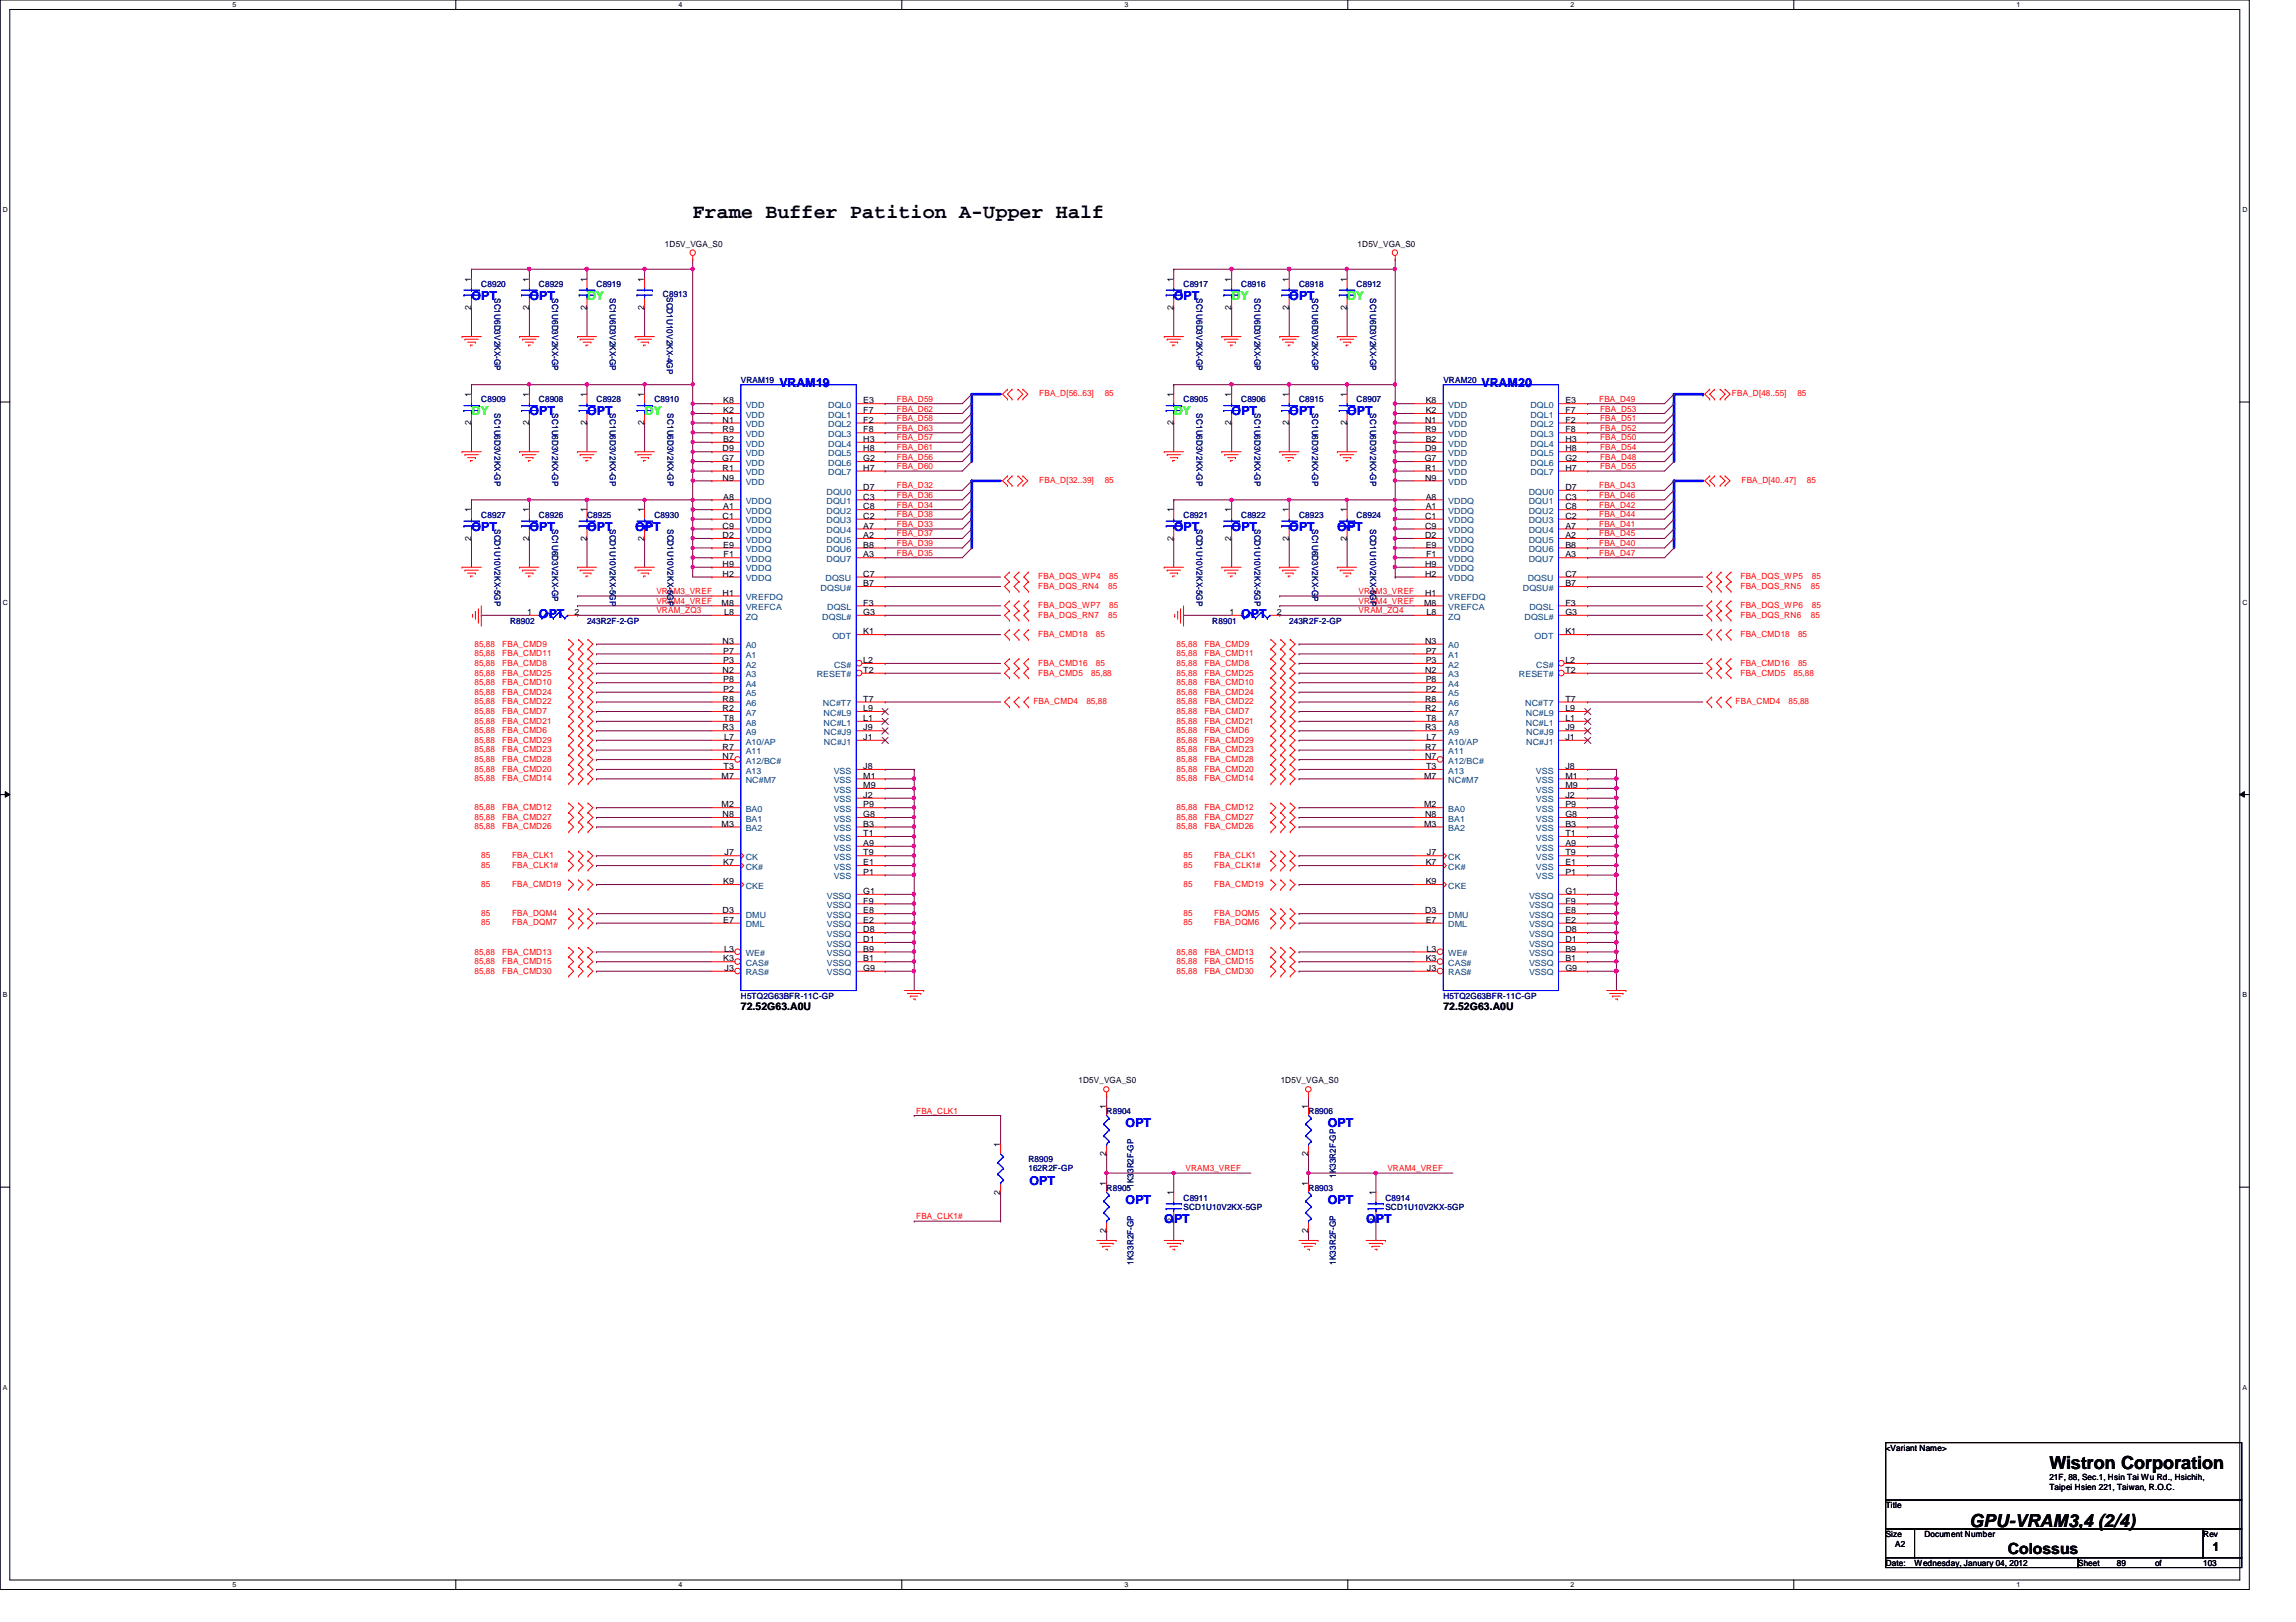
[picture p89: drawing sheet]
<svg xmlns="http://www.w3.org/2000/svg" width="297mm" height="210mm" viewBox="0 0 297 210" stroke-linecap="round" stroke-linejoin="round" font-family="sans-serif">
<defs><g id="words">
<text font-size="2.6" x="89.6" y="28.2">Frame Buffer Patition A-Upper Half</text>
<g font-size="2.3">
<text x="265.1" y="190.1">Wistron Corporation</text>
<text x="254.8" y="197.7">GPU-VRAM3,4 (2/4)</text>
</g>
<text font-size="2" x="259.8" y="201.1">Colossus</text>
<g font-size="1.6" fill="#00f">
<text x="61" y="38.9">OPT</text>
<text x="68.5" y="38.9">OPT</text>
<text x="151.8" y="38.9">OPT</text>
<text x="166.8" y="38.9">OPT</text>
<text x="68.5" y="53.8">OPT</text>
<text x="75.9" y="53.8">OPT</text>
<text x="100.8" y="50">VRAM19</text>
<text x="159.3" y="53.8">OPT</text>
<text x="166.8" y="53.8">OPT</text>
<text x="174.3" y="53.8">OPT</text>
<text x="191.7" y="50">VRAM20</text>
<text x="61" y="68.7">OPT</text>
<text x="68.5" y="68.7">OPT</text>
<text x="75.9" y="68.7">OPT</text>
<text x="82.2" y="68.7">OPT</text>
<text x="151.8" y="68.7">OPT</text>
<text x="159.3" y="68.7">OPT</text>
<text x="166.8" y="68.7">OPT</text>
<text x="173" y="68.7">OPT</text>
<text x="69.7" y="79.9">OPT</text>
<text x="160.6" y="79.9">OPT</text>
<text x="145.6" y="145.9">OPT</text>
<text x="171.8" y="145.9">OPT</text>
<text x="133.2" y="153.3">OPT</text>
<text x="145.6" y="155.8">OPT</text>
<text x="171.8" y="155.8">OPT</text>
<text x="150.6" y="158.3">OPT</text>
<text x="176.7" y="158.3">OPT</text>
</g>
<g font-size="1.6" fill="#0f0">
<text x="75.9" y="38.9">DY</text>
<text x="159.3" y="38.9">DY</text>
<text x="174.3" y="38.9">DY</text>
<text x="61" y="53.8">DY</text>
<text x="83.4" y="53.8">DY</text>
<text x="151.8" y="53.8">DY</text>
</g>
<text font-size="1.6" x="286.3" y="200.7">1</text>
<g font-size="1.4">
<text x="95.8" y="130.7">72.52G63.A0U</text>
<text x="186.7" y="130.7">72.52G63.A0U</text>
</g>
<g font-size="1.1">
<text x="86" y="31.9">1D5V_VGA_S0</text>
<text x="175.6" y="31.9">1D5V_VGA_S0</text>
<text x="61" y="40.1" transform="rotate(-90 61 40.1)">2</text>
<text x="61" y="36.4" transform="rotate(-90 61 36.4)">1</text>
<text x="68.4" y="40.1" transform="rotate(-90 68.4 40.1)">2</text>
<text x="68.4" y="36.4" transform="rotate(-90 68.4 36.4)">1</text>
<text x="75.9" y="40.1" transform="rotate(-90 75.9 40.1)">2</text>
<text x="75.9" y="36.4" transform="rotate(-90 75.9 36.4)">1</text>
<text x="83.4" y="40.1" transform="rotate(-90 83.4 40.1)">2</text>
<text x="83.4" y="36.4" transform="rotate(-90 83.4 36.4)">1</text>
<text x="151.8" y="40.1" transform="rotate(-90 151.8 40.1)">2</text>
<text x="151.8" y="36.4" transform="rotate(-90 151.8 36.4)">1</text>
<text x="159.3" y="40.1" transform="rotate(-90 159.3 40.1)">2</text>
<text x="159.3" y="36.4" transform="rotate(-90 159.3 36.4)">1</text>
<text x="166.7" y="40.1" transform="rotate(-90 166.7 40.1)">2</text>
<text x="166.7" y="36.4" transform="rotate(-90 166.7 36.4)">1</text>
<text x="174.2" y="40.1" transform="rotate(-90 174.2 40.1)">2</text>
<text x="174.2" y="36.4" transform="rotate(-90 174.2 36.4)">1</text>
<text x="61" y="51.4" transform="rotate(-90 61 51.4)">1</text>
<text x="68.4" y="51.4" transform="rotate(-90 68.4 51.4)">1</text>
<text x="75.9" y="51.4" transform="rotate(-90 75.9 51.4)">1</text>
<text x="83.4" y="51.4" transform="rotate(-90 83.4 51.4)">1</text>
<text x="93.6" y="53.5">K2</text>
<text x="93.6" y="52.2">K8</text>
<text x="111.7" y="53.5">F7</text>
<text x="111.7" y="52.2">E3</text>
<text x="151.8" y="51.4" transform="rotate(-90 151.8 51.4)">1</text>
<text x="159.3" y="51.4" transform="rotate(-90 159.3 51.4)">1</text>
<text x="166.7" y="51.4" transform="rotate(-90 166.7 51.4)">1</text>
<text x="174.2" y="51.4" transform="rotate(-90 174.2 51.4)">1</text>
<text x="184.4" y="53.5">K2</text>
<text x="184.4" y="52.2">K8</text>
<text x="202.5" y="53.5">F7</text>
<text x="202.5" y="52.2">E3</text>
<text x="61" y="55" transform="rotate(-90 61 55)">2</text>
<text x="68.4" y="55" transform="rotate(-90 68.4 55)">2</text>
<text x="75.9" y="55" transform="rotate(-90 75.9 55)">2</text>
<text x="83.4" y="55" transform="rotate(-90 83.4 55)">2</text>
<text x="93.4" y="59.7">G7</text>
<text x="93.5" y="58.4">D9</text>
<text x="93.5" y="54.7">N1</text>
<text x="93.5" y="56">R9</text>
<text x="93.6" y="57.2">B2</text>
<text x="111.7" y="59.7">G2</text>
<text x="111.7" y="58.4">H8</text>
<text x="111.7" y="57.2">H3</text>
<text x="111.7" y="56">F8</text>
<text x="111.7" y="54.7">F2</text>
<text x="151.8" y="55" transform="rotate(-90 151.8 55)">2</text>
<text x="159.3" y="55" transform="rotate(-90 159.3 55)">2</text>
<text x="166.7" y="55" transform="rotate(-90 166.7 55)">2</text>
<text x="174.2" y="55" transform="rotate(-90 174.2 55)">2</text>
<text x="184.3" y="59.7">G7</text>
<text x="184.4" y="58.4">D9</text>
<text x="184.4" y="54.7">N1</text>
<text x="184.4" y="56">R9</text>
<text x="184.4" y="57.2">B2</text>
<text x="202.5" y="59.7">G2</text>
<text x="202.5" y="58.4">H8</text>
<text x="202.5" y="57.2">H3</text>
<text x="202.5" y="56">F8</text>
<text x="202.5" y="54.7">F2</text>
<text x="93.5" y="62.2">N9</text>
<text x="93.5" y="60.9">R1</text>
<text x="93.6" y="65.9">A1</text>
<text x="93.6" y="64.6">A8</text>
<text x="111.7" y="63.4">D7</text>
<text x="111.7" y="64.6">C3</text>
<text x="111.7" y="65.9">C8</text>
<text x="111.7" y="60.9">H7</text>
<text x="184.4" y="62.2">N9</text>
<text x="184.4" y="60.9">R1</text>
<text x="184.4" y="65.9">A1</text>
<text x="184.4" y="64.6">A8</text>
<text x="202.5" y="63.4">D7</text>
<text x="202.5" y="64.6">C3</text>
<text x="202.5" y="65.9">C8</text>
<text x="202.5" y="60.9">H7</text>
<text x="61" y="70" transform="rotate(-90 61 70)">2</text>
<text x="61" y="66.3" transform="rotate(-90 61 66.3)">1</text>
<text x="68.4" y="70" transform="rotate(-90 68.4 70)">2</text>
<text x="68.4" y="66.3" transform="rotate(-90 68.4 66.3)">1</text>
<text x="75.9" y="70" transform="rotate(-90 75.9 70)">2</text>
<text x="75.9" y="66.3" transform="rotate(-90 75.9 66.3)">1</text>
<text x="83.4" y="70" transform="rotate(-90 83.4 70)">2</text>
<text x="83.4" y="66.3" transform="rotate(-90 83.4 66.3)">1</text>
<text x="93.5" y="67.1">C1</text>
<text x="93.5" y="68.4">C9</text>
<text x="93.5" y="69.6">D2</text>
<text x="93.6" y="70.9">E9</text>
<text x="111.7" y="67.1">C2</text>
<text x="111.7" y="68.4">A7</text>
<text x="111.7" y="69.6">A2</text>
<text x="111.7" y="70.9">B8</text>
<text x="151.8" y="70" transform="rotate(-90 151.8 70)">2</text>
<text x="151.8" y="66.3" transform="rotate(-90 151.8 66.3)">1</text>
<text x="159.3" y="70" transform="rotate(-90 159.3 70)">2</text>
<text x="159.3" y="66.3" transform="rotate(-90 159.3 66.3)">1</text>
<text x="166.7" y="70" transform="rotate(-90 166.7 70)">2</text>
<text x="166.7" y="66.3" transform="rotate(-90 166.7 66.3)">1</text>
<text x="174.2" y="70" transform="rotate(-90 174.2 70)">2</text>
<text x="174.2" y="66.3" transform="rotate(-90 174.2 66.3)">1</text>
<text x="184.4" y="67.1">C1</text>
<text x="184.4" y="68.4">C9</text>
<text x="184.4" y="69.6">D2</text>
<text x="184.4" y="70.9">E9</text>
<text x="202.5" y="67.1">C2</text>
<text x="202.5" y="68.4">A7</text>
<text x="202.5" y="69.6">A2</text>
<text x="202.5" y="70.9">B8</text>
<text x="93.5" y="74.6">H2</text>
<text x="93.5" y="73.4">H9</text>
<text x="93.5" y="77.1">H1</text>
<text x="93.6" y="72.1">F1</text>
<text x="111.7" y="75.9">B7</text>
<text x="111.7" y="74.6">C7</text>
<text x="111.7" y="72.1">A3</text>
<text x="184.4" y="74.6">H2</text>
<text x="184.4" y="73.4">H9</text>
<text x="184.4" y="77.1">H1</text>
<text x="184.5" y="72.1">F1</text>
<text x="202.5" y="75.9">B7</text>
<text x="202.5" y="74.6">C7</text>
<text x="202.5" y="72.1">A3</text>
<text x="68.2" y="79.6">1</text>
<text x="74.3" y="79.6">2</text>
<text x="93.3" y="78.4">M8</text>
<text x="93.5" y="83.3">N3</text>
<text x="93.7" y="79.6">L8</text>
<text x="111.7" y="78.4">F3</text>
<text x="111.7" y="79.6">G3</text>
<text x="111.7" y="82.1">K1</text>
<text x="159" y="79.6">1</text>
<text x="165.2" y="79.6">2</text>
<text x="184.2" y="78.4">M8</text>
<text x="184.4" y="83.3">N3</text>
<text x="184.6" y="79.6">L8</text>
<text x="202.5" y="78.4">F3</text>
<text x="202.5" y="79.6">G3</text>
<text x="202.5" y="82.1">K1</text>
<text x="93.5" y="87.1">N2</text>
<text x="93.6" y="84.6">P7</text>
<text x="93.6" y="85.8">P3</text>
<text x="93.6" y="88.3">P8</text>
<text x="93.6" y="89.5">P2</text>
<text x="111.7" y="87.1">T2</text>
<text x="111.7" y="85.8">L2</text>
<text x="184.4" y="87.1">N2</text>
<text x="184.4" y="84.6">P7</text>
<text x="184.4" y="85.8">P3</text>
<text x="184.4" y="88.3">P8</text>
<text x="184.4" y="89.5">P2</text>
<text x="202.5" y="87.1">T2</text>
<text x="202.5" y="85.8">L2</text>
<text x="93.5" y="90.8">R8</text>
<text x="93.5" y="92">R2</text>
<text x="93.5" y="94.5">R3</text>
<text x="93.6" y="93.3">T8</text>
<text x="93.7" y="95.8">L7</text>
<text x="111.7" y="95.8">J1</text>
<text x="111.7" y="94.5">J9</text>
<text x="111.7" y="93.3">L1</text>
<text x="111.7" y="92">L9</text>
<text x="111.7" y="90.8">T7</text>
<text x="184.4" y="90.8">R8</text>
<text x="184.4" y="92">R2</text>
<text x="184.4" y="94.5">R3</text>
<text x="184.5" y="93.3">T8</text>
<text x="184.6" y="95.8">L7</text>
<text x="202.5" y="95.8">J1</text>
<text x="202.5" y="94.5">J9</text>
<text x="202.5" y="93.3">L1</text>
<text x="202.5" y="92">L9</text>
<text x="202.5" y="90.8">T7</text>
<text x="93.3" y="100.8">M7</text>
<text x="93.5" y="97">R7</text>
<text x="93.5" y="98.3">N7</text>
<text x="93.6" y="99.5">T3</text>
<text x="111.7" y="99.5">J8</text>
<text x="111.7" y="100.8">M1</text>
<text x="111.7" y="102">M9</text>
<text x="184.2" y="100.8">M7</text>
<text x="184.4" y="97">R7</text>
<text x="184.4" y="98.3">N7</text>
<text x="184.5" y="99.5">T3</text>
<text x="202.5" y="99.5">J8</text>
<text x="202.5" y="100.8">M1</text>
<text x="202.5" y="102">M9</text>
<text x="93.3" y="104.5">M2</text>
<text x="93.3" y="107">M3</text>
<text x="93.5" y="105.7">N8</text>
<text x="111.7" y="107">B3</text>
<text x="111.7" y="105.7">G8</text>
<text x="111.7" y="103.3">J2</text>
<text x="111.7" y="104.5">P9</text>
<text x="184.2" y="104.5">M2</text>
<text x="184.2" y="107">M3</text>
<text x="184.4" y="105.7">N8</text>
<text x="202.5" y="107">B3</text>
<text x="202.5" y="105.7">G8</text>
<text x="202.5" y="103.3">J2</text>
<text x="202.5" y="104.5">P9</text>
<text x="93.6" y="112">K7</text>
<text x="93.7" y="110.7">J7</text>
<text x="111.7" y="109.5">A9</text>
<text x="111.7" y="112">E1</text>
<text x="111.7" y="113.2">P1</text>
<text x="111.7" y="108.2">T1</text>
<text x="111.7" y="110.7">T9</text>
<text x="184.4" y="112">K7</text>
<text x="184.6" y="110.7">J7</text>
<text x="202.5" y="109.5">A9</text>
<text x="202.5" y="112">E1</text>
<text x="202.5" y="113.2">P1</text>
<text x="202.5" y="108.2">T1</text>
<text x="202.5" y="110.7">T9</text>
<text x="93.5" y="118.2">D3</text>
<text x="93.6" y="114.4">K9</text>
<text x="93.6" y="119.4">E7</text>
<text x="111.7" y="119.4">E2</text>
<text x="111.7" y="118.2">E8</text>
<text x="111.7" y="116.9">F9</text>
<text x="111.7" y="115.7">G1</text>
<text x="184.4" y="118.2">D3</text>
<text x="184.4" y="114.4">K9</text>
<text x="184.4" y="119.4">E7</text>
<text x="202.5" y="119.4">E2</text>
<text x="202.5" y="118.2">E8</text>
<text x="202.5" y="116.9">F9</text>
<text x="202.5" y="115.7">G1</text>
<text x="93.6" y="124.4">K3</text>
<text x="93.7" y="123.1">L3</text>
<text x="93.7" y="125.6">J3</text>
<text x="111.7" y="124.4">B1</text>
<text x="111.7" y="123.1">B9</text>
<text x="111.7" y="121.9">D1</text>
<text x="111.7" y="120.6">D8</text>
<text x="111.7" y="125.6">G9</text>
<text x="184.4" y="124.4">K3</text>
<text x="184.6" y="123.1">L3</text>
<text x="184.6" y="125.6">J3</text>
<text x="202.5" y="124.4">B1</text>
<text x="202.5" y="123.1">B9</text>
<text x="202.5" y="121.9">D1</text>
<text x="202.5" y="120.6">D8</text>
<text x="202.5" y="125.6">G9</text>
<text x="139.5" y="140.2">1D5V_VGA_S0</text>
<text x="143.1" y="143.5" transform="rotate(-90 143.1 143.5)">1</text>
<text x="165.7" y="140.2">1D5V_VGA_S0</text>
<text x="169.2" y="143.5" transform="rotate(-90 169.2 143.5)">1</text>
<text x="129.4" y="148.5" transform="rotate(-90 129.4 148.5)">1</text>
<text x="143.1" y="149.6" transform="rotate(-90 143.1 149.6)">2</text>
<text x="169.2" y="149.6" transform="rotate(-90 169.2 149.6)">2</text>
<text x="129.4" y="154.6" transform="rotate(-90 129.4 154.6)">2</text>
<text x="143.1" y="153.4" transform="rotate(-90 143.1 153.4)">1</text>
<text x="151.8" y="154.7" transform="rotate(-90 151.8 154.7)">1</text>
<text x="169.2" y="153.4" transform="rotate(-90 169.2 153.4)">1</text>
<text x="178" y="154.7" transform="rotate(-90 178 154.7)">1</text>
<text x="143.1" y="159.6" transform="rotate(-90 143.1 159.6)">2</text>
<text x="151.8" y="158.3" transform="rotate(-90 151.8 158.3)">2</text>
<text x="169.2" y="159.6" transform="rotate(-90 169.2 159.6)">2</text>
<text x="178" y="158.3" transform="rotate(-90 178 158.3)">2</text>
<text x="244" y="187.7">&lt;Variant Name&gt;</text>
<text x="265.1" y="191.5">21F, 88, Sec.1, Hsin Tai Wu Rd., Hsichih,</text>
<text x="244" y="195.2">Title</text>
<text x="265.1" y="192.8">Taipei Hsien 221, Taiwan, R.O.C.</text>
<text x="244" y="198.9">Size</text>
<text x="244" y="202.6">Date:</text>
<text x="245.2" y="200.2">A2</text>
<text x="247.7" y="202.6">Wednesday, January 04, 2012</text>
<text x="249" y="198.9">Document Number</text>
<text x="268.9" y="202.6">Sheet</text>
<text x="273.9" y="202.6">89</text>
<text x="278.8" y="202.6">of</text>
<text x="285" y="198.9">Rev</text>
<text x="285" y="202.6">103</text>
</g>
<g font-size="1.1" fill="#000080">
<text x="62.3" y="37.1">C8920</text>
<text x="64" y="38.6" transform="rotate(90 64 38.6)">SC1U6D3V2KX-GP</text>
<text x="69.7" y="37.1">C8929</text>
<text x="71.5" y="38.6" transform="rotate(90 71.5 38.6)">SC1U6D3V2KX-GP</text>
<text x="77.2" y="37.1">C8919</text>
<text x="78.9" y="38.6" transform="rotate(90 78.9 38.6)">SC1U6D3V2KX-GP</text>
<text x="85.8" y="38.4">C8913</text>
<text x="86.3" y="38.4" transform="rotate(90 86.3 38.4)">SCD1U10V2KX-4GP</text>
<text x="153.1" y="37.1">C8917</text>
<text x="154.8" y="38.6" transform="rotate(90 154.8 38.6)">SC1U6D3V2KX-GP</text>
<text x="160.6" y="37.1">C8916</text>
<text x="162.3" y="38.6" transform="rotate(90 162.3 38.6)">SC1U6D3V2KX-GP</text>
<text x="168.1" y="37.1">C8918</text>
<text x="169.8" y="38.6" transform="rotate(90 169.8 38.6)">SC1U6D3V2KX-GP</text>
<text x="175.5" y="37.1">C8912</text>
<text x="177.2" y="38.6" transform="rotate(90 177.2 38.6)">SC1U6D3V2KX-GP</text>
<text x="62.3" y="52.1">C8909</text>
<text x="64" y="53.5" transform="rotate(90 64 53.5)">SC1U6D3V2KX-GP</text>
<text x="69.7" y="52.1">C8908</text>
<text x="71.5" y="53.5" transform="rotate(90 71.5 53.5)">SC1U6D3V2KX-GP</text>
<text x="77.2" y="52.1">C8928</text>
<text x="78.9" y="53.5" transform="rotate(90 78.9 53.5)">SC1U6D3V2KX-GP</text>
<text x="84.7" y="52.1">C8910</text>
<text x="86.4" y="53.5" transform="rotate(90 86.4 53.5)">SC1U6D3V2KX-GP</text>
<text x="95.8" y="49.6">VRAM19</text>
<text x="153.1" y="52.1">C8905</text>
<text x="154.8" y="53.5" transform="rotate(90 154.8 53.5)">SC1U6D3V2KX-GP</text>
<text x="160.6" y="52.1">C8906</text>
<text x="162.3" y="53.5" transform="rotate(90 162.3 53.5)">SC1U6D3V2KX-GP</text>
<text x="168.1" y="52.1">C8915</text>
<text x="169.8" y="53.5" transform="rotate(90 169.8 53.5)">SC1U6D3V2KX-GP</text>
<text x="175.5" y="52.1">C8907</text>
<text x="177.2" y="53.5" transform="rotate(90 177.2 53.5)">SC1U6D3V2KX-GP</text>
<text x="186.7" y="49.6">VRAM20</text>
<text x="62.3" y="67">C8927</text>
<text x="64" y="68.5" transform="rotate(90 64 68.5)">SCD1U10V2KX-5GP</text>
<text x="69.7" y="67">C8926</text>
<text x="71.5" y="68.5" transform="rotate(90 71.5 68.5)">SC1U6D3V2KX-GP</text>
<text x="75.9" y="67">C8925</text>
<text x="78.9" y="68.5" transform="rotate(90 78.9 68.5)">SCD1U10V2KX-5GP</text>
<text x="84.7" y="67">C8930</text>
<text x="86.4" y="68.5" transform="rotate(90 86.4 68.5)">SCD1U10V2KX-5GP</text>
<text x="153.1" y="67">C8921</text>
<text x="154.8" y="68.5" transform="rotate(90 154.8 68.5)">SCD1U10V2KX-5GP</text>
<text x="160.6" y="67">C8922</text>
<text x="162.3" y="68.5" transform="rotate(90 162.3 68.5)">SCD1U10V2KX-5GP</text>
<text x="168.1" y="67">C8923</text>
<text x="169.8" y="68.5" transform="rotate(90 169.8 68.5)">SC1U6D3V2KX-GP</text>
<text x="175.5" y="67">C8924</text>
<text x="177.2" y="68.5" transform="rotate(90 177.2 68.5)">SCD1U10V2KX-5GP</text>
<text x="66" y="80.7">R8902</text>
<text x="75.9" y="80.7">243R2F-2-GP</text>
<text x="156.8" y="80.7">R8901</text>
<text x="166.8" y="80.7">243R2F-2-GP</text>
<text x="95.8" y="129.2">H5TQ2G63BFR-11C-GP</text>
<text x="186.7" y="129.2">H5TQ2G63BFR-11C-GP</text>
<text x="143.2" y="144.2">R8904</text>
<text x="169.3" y="144.2">R8906</text>
<text x="133.1" y="150.4">R8909</text>
<text x="133.1" y="151.5">162R2F-GP</text>
<text x="143.2" y="154.1">R8905</text>
<text x="146.6" y="153.7" transform="rotate(-90 146.6 153.7)">1K33R2F-GP</text>
<text x="153.1" y="155.4">C8911</text>
<text x="169.3" y="154.1">R8903</text>
<text x="172.8" y="152.4" transform="rotate(-90 172.8 152.4)">1K33R2F-GP</text>
<text x="179.2" y="155.4">C8914</text>
<text x="153.1" y="156.6">SCD1U10V2KX-5GP</text>
<text x="179.2" y="156.6">SCD1U10V2KX-5GP</text>
<text x="146.6" y="163.7" transform="rotate(-90 146.6 163.7)">1K33R2F-GP</text>
<text x="172.8" y="163.7" transform="rotate(-90 172.8 163.7)">1K33R2F-GP</text>
</g>
<g font-size="1.1" fill="#004080">
<text x="96.5" y="52.8">VDD</text>
<text x="107.1" y="52.8">DQL0</text>
<text x="187.4" y="52.8">VDD</text>
<text x="198" y="52.8">DQL0</text>
<text x="96.5" y="57.8">VDD</text>
<text x="96.5" y="59">VDD</text>
<text x="96.5" y="54.1">VDD</text>
<text x="96.5" y="55.3">VDD</text>
<text x="96.5" y="56.6">VDD</text>
<text x="107.1" y="59">DQL5</text>
<text x="107.1" y="57.8">DQL4</text>
<text x="107.1" y="56.6">DQL3</text>
<text x="107.1" y="55.3">DQL2</text>
<text x="107.1" y="54.1">DQL1</text>
<text x="187.4" y="57.8">VDD</text>
<text x="187.4" y="59">VDD</text>
<text x="187.4" y="54.1">VDD</text>
<text x="187.4" y="55.3">VDD</text>
<text x="187.4" y="56.6">VDD</text>
<text x="198" y="59">DQL5</text>
<text x="198" y="57.8">DQL4</text>
<text x="198" y="56.6">DQL3</text>
<text x="198" y="55.3">DQL2</text>
<text x="198" y="54.1">DQL1</text>
<text x="96.5" y="60.3">VDD</text>
<text x="96.5" y="62.8">VDD</text>
<text x="96.5" y="61.5">VDD</text>
<text x="96.5" y="65.2">VDDQ</text>
<text x="106.9" y="64">DQU0</text>
<text x="106.9" y="65.2">DQU1</text>
<text x="107.1" y="61.5">DQL7</text>
<text x="107.1" y="60.3">DQL6</text>
<text x="187.4" y="60.3">VDD</text>
<text x="187.4" y="62.8">VDD</text>
<text x="187.4" y="61.5">VDD</text>
<text x="187.4" y="65.2">VDDQ</text>
<text x="197.8" y="64">DQU0</text>
<text x="197.8" y="65.2">DQU1</text>
<text x="198" y="61.5">DQL7</text>
<text x="198" y="60.3">DQL6</text>
<text x="96.5" y="66.5">VDDQ</text>
<text x="96.5" y="67.7">VDDQ</text>
<text x="96.5" y="69">VDDQ</text>
<text x="96.5" y="70.2">VDDQ</text>
<text x="96.5" y="71.5">VDDQ</text>
<text x="106.9" y="66.5">DQU2</text>
<text x="106.9" y="67.7">DQU3</text>
<text x="106.9" y="69">DQU4</text>
<text x="106.9" y="70.2">DQU5</text>
<text x="106.9" y="71.5">DQU6</text>
<text x="187.4" y="66.5">VDDQ</text>
<text x="187.4" y="67.7">VDDQ</text>
<text x="187.4" y="69">VDDQ</text>
<text x="187.4" y="70.2">VDDQ</text>
<text x="187.4" y="71.5">VDDQ</text>
<text x="197.8" y="66.5">DQU2</text>
<text x="197.8" y="67.7">DQU3</text>
<text x="197.8" y="69">DQU4</text>
<text x="197.8" y="70.2">DQU5</text>
<text x="197.8" y="71.5">DQU6</text>
<text x="96.5" y="72.7">VDDQ</text>
<text x="96.5" y="75.2">VDDQ</text>
<text x="96.5" y="74">VDDQ</text>
<text x="96.5" y="77.7">VREFDQ</text>
<text x="106.2" y="76.5">DQSU#</text>
<text x="106.8" y="75.2">DQSU</text>
<text x="106.9" y="72.7">DQU7</text>
<text x="187.4" y="72.7">VDDQ</text>
<text x="187.4" y="75.2">VDDQ</text>
<text x="187.4" y="74">VDDQ</text>
<text x="187.4" y="77.7">VREFDQ</text>
<text x="197" y="76.5">DQSU#</text>
<text x="197.7" y="75.2">DQSU</text>
<text x="197.8" y="72.7">DQU7</text>
<text x="96.5" y="80.2">ZQ</text>
<text x="96.5" y="79">VREFCA</text>
<text x="96.5" y="83.9">A0</text>
<text x="106.4" y="80.2">DQSL#</text>
<text x="107" y="79">DQSL</text>
<text x="107.7" y="82.7">ODT</text>
<text x="187.4" y="80.2">ZQ</text>
<text x="187.4" y="79">VREFCA</text>
<text x="187.4" y="83.9">A0</text>
<text x="197.2" y="80.2">DQSL#</text>
<text x="197.9" y="79">DQSL</text>
<text x="198.5" y="82.7">ODT</text>
<text x="96.5" y="85.2">A1</text>
<text x="96.5" y="86.4">A2</text>
<text x="96.5" y="87.7">A3</text>
<text x="96.5" y="88.9">A4</text>
<text x="105.7" y="87.7">RESET#</text>
<text x="107.9" y="86.4">CS#</text>
<text x="187.4" y="85.2">A1</text>
<text x="187.4" y="86.4">A2</text>
<text x="187.4" y="87.7">A3</text>
<text x="187.4" y="88.9">A4</text>
<text x="196.5" y="87.7">RESET#</text>
<text x="198.8" y="86.4">CS#</text>
<text x="96.5" y="90.1">A5</text>
<text x="96.5" y="91.4">A6</text>
<text x="96.5" y="92.6">A7</text>
<text x="96.5" y="93.9">A8</text>
<text x="96.5" y="95.1">A9</text>
<text x="106.5" y="91.4">NC#T7</text>
<text x="106.5" y="93.9">NC#L1</text>
<text x="106.5" y="92.6">NC#L9</text>
<text x="106.6" y="95.1">NC#J9</text>
<text x="187.4" y="90.1">A5</text>
<text x="187.4" y="91.4">A6</text>
<text x="187.4" y="92.6">A7</text>
<text x="187.4" y="93.9">A8</text>
<text x="187.4" y="95.1">A9</text>
<text x="197.3" y="91.4">NC#T7</text>
<text x="197.4" y="93.9">NC#L1</text>
<text x="197.4" y="92.6">NC#L9</text>
<text x="197.4" y="95.1">NC#J9</text>
<text x="96.5" y="101.3">NC#M7</text>
<text x="96.5" y="96.4">A10/AP</text>
<text x="96.5" y="97.6">A11</text>
<text x="96.5" y="98.8">A12/BC#</text>
<text x="96.5" y="100.1">A13</text>
<text x="106.6" y="96.4">NC#J1</text>
<text x="107.9" y="100.1">VSS</text>
<text x="107.9" y="101.3">VSS</text>
<text x="187.4" y="101.3">NC#M7</text>
<text x="187.4" y="96.4">A10/AP</text>
<text x="187.4" y="97.6">A11</text>
<text x="187.4" y="98.8">A12/BC#</text>
<text x="187.4" y="100.1">A13</text>
<text x="197.4" y="96.4">NC#J1</text>
<text x="198.7" y="100.1">VSS</text>
<text x="198.7" y="101.3">VSS</text>
<text x="96.5" y="105.1">BA0</text>
<text x="96.5" y="106.3">BA1</text>
<text x="96.5" y="107.6">BA2</text>
<text x="107.9" y="107.6">VSS</text>
<text x="107.9" y="106.3">VSS</text>
<text x="107.9" y="103.8">VSS</text>
<text x="107.9" y="102.6">VSS</text>
<text x="107.9" y="105.1">VSS</text>
<text x="187.4" y="105.1">BA0</text>
<text x="187.4" y="106.3">BA1</text>
<text x="187.4" y="107.6">BA2</text>
<text x="198.7" y="107.6">VSS</text>
<text x="198.7" y="106.3">VSS</text>
<text x="198.7" y="103.8">VSS</text>
<text x="198.7" y="102.6">VSS</text>
<text x="198.7" y="105.1">VSS</text>
<text x="96.5" y="111.3">CK</text>
<text x="96.5" y="112.6">CK#</text>
<text x="107.9" y="110.1">VSS</text>
<text x="107.9" y="112.6">VSS</text>
<text x="107.9" y="113.8">VSS</text>
<text x="107.9" y="108.8">VSS</text>
<text x="107.9" y="111.3">VSS</text>
<text x="187.4" y="111.3">CK</text>
<text x="187.4" y="112.6">CK#</text>
<text x="198.7" y="110.1">VSS</text>
<text x="198.7" y="112.6">VSS</text>
<text x="198.7" y="113.8">VSS</text>
<text x="198.7" y="108.8">VSS</text>
<text x="198.7" y="111.3">VSS</text>
<text x="96.5" y="115">CKE</text>
<text x="96.5" y="118.8">DMU</text>
<text x="107" y="118.8">VSSQ</text>
<text x="107" y="117.5">VSSQ</text>
<text x="107" y="116.3">VSSQ</text>
<text x="187.4" y="115">CKE</text>
<text x="187.4" y="118.8">DMU</text>
<text x="197.8" y="118.8">VSSQ</text>
<text x="197.8" y="117.5">VSSQ</text>
<text x="197.8" y="116.3">VSSQ</text>
<text x="96.5" y="120">DML</text>
<text x="96.5" y="125">CAS#</text>
<text x="96.5" y="123.7">WE#</text>
<text x="107" y="125">VSSQ</text>
<text x="107" y="123.7">VSSQ</text>
<text x="107" y="122.5">VSSQ</text>
<text x="107" y="121.2">VSSQ</text>
<text x="107" y="120">VSSQ</text>
<text x="187.4" y="120">DML</text>
<text x="187.4" y="125">CAS#</text>
<text x="187.4" y="123.7">WE#</text>
<text x="197.8" y="125">VSSQ</text>
<text x="197.8" y="123.7">VSSQ</text>
<text x="197.8" y="122.5">VSSQ</text>
<text x="197.8" y="121.2">VSSQ</text>
<text x="197.8" y="120">VSSQ</text>
<text x="96.5" y="126.2">RAS#</text>
<text x="107" y="126.2">VSSQ</text>
<text x="187.4" y="126.2">RAS#</text>
<text x="197.8" y="126.2">VSSQ</text>
</g>
<g font-size="1.1" fill="#f00">
<text x="116" y="53.3">FBA_D62</text>
<text x="116" y="52">FBA_D59</text>
<text x="134.4" y="51.3">FBA_D[56..63]</text>
<text x="142.9" y="51.3">85</text>
<text x="206.9" y="52">FBA_D49</text>
<text x="207" y="53.3">FBA_D53</text>
<text x="224.1" y="51.3">FBA_D[48..55]</text>
<text x="232.5" y="51.3">85</text>
<text x="116" y="54.5">FBA_D58</text>
<text x="116" y="59.5">FBA_D56</text>
<text x="116" y="58.2">FBA_D61</text>
<text x="116" y="55.8">FBA_D63</text>
<text x="116" y="57">FBA_D57</text>
<text x="207" y="54.5">FBA_D51</text>
<text x="207" y="58.2">FBA_D54</text>
<text x="207" y="57">FBA_D50</text>
<text x="207" y="59.5">FBA_D48</text>
<text x="207" y="55.8">FBA_D52</text>
<text x="116" y="64.4">FBA_D36</text>
<text x="116" y="65.7">FBA_D34</text>
<text x="116" y="63.2">FBA_D32</text>
<text x="116" y="60.7">FBA_D60</text>
<text x="134.4" y="62.5">FBA_D[32..39]</text>
<text x="142.9" y="62.5">85</text>
<text x="206.9" y="64.4">FBA_D46</text>
<text x="206.9" y="65.7">FBA_D42</text>
<text x="206.9" y="63.2">FBA_D43</text>
<text x="207" y="60.7">FBA_D55</text>
<text x="225.3" y="62.5">FBA_D[40..47]</text>
<text x="233.8" y="62.5">85</text>
<text x="116" y="69.4">FBA_D37</text>
<text x="116" y="68.2">FBA_D33</text>
<text x="116" y="66.9">FBA_D38</text>
<text x="116" y="71.9">FBA_D35</text>
<text x="116" y="70.7">FBA_D39</text>
<text x="206.9" y="69.4">FBA_D45</text>
<text x="206.9" y="66.9">FBA_D44</text>
<text x="206.9" y="70.7">FBA_D40</text>
<text x="206.9" y="68.2">FBA_D41</text>
<text x="206.9" y="71.9">FBA_D47</text>
<text x="84.9" y="76.9">VRAM3_VREF</text>
<text x="134.3" y="75">FBA_DQS_WP4</text>
<text x="134.3" y="76.2">FBA_DQS_RN4</text>
<text x="143.4" y="76.2">85</text>
<text x="143.5" y="75">85</text>
<text x="175.8" y="76.9">VRAM3_VREF</text>
<text x="225.2" y="75">FBA_DQS_WP5</text>
<text x="225.2" y="76.2">FBA_DQS_RN5</text>
<text x="234.3" y="76.2">85</text>
<text x="234.4" y="75">85</text>
<text x="61.4" y="83.7">85,88</text>
<text x="65" y="83.7">FBA_CMD9</text>
<text x="84.9" y="79.4">VRAM_ZQ3</text>
<text x="84.9" y="78.1">VRAM4_VREF</text>
<text x="134.3" y="82.4">FBA_CMD18</text>
<text x="134.3" y="78.7">FBA_DQS_WP7</text>
<text x="134.3" y="80">FBA_DQS_RN7</text>
<text x="141.8" y="82.4">85</text>
<text x="143.4" y="80">85</text>
<text x="143.5" y="78.7">85</text>
<text x="152.2" y="83.7">85,88</text>
<text x="155.8" y="83.7">FBA_CMD9</text>
<text x="175.8" y="79.4">VRAM_ZQ4</text>
<text x="175.8" y="78.1">VRAM4_VREF</text>
<text x="225.2" y="82.4">FBA_CMD18</text>
<text x="225.2" y="78.7">FBA_DQS_WP6</text>
<text x="225.2" y="80">FBA_DQS_RN6</text>
<text x="232.6" y="82.4">85</text>
<text x="234.3" y="80">85</text>
<text x="234.4" y="78.7">85</text>
<text x="61.4" y="84.9">85,88</text>
<text x="61.4" y="86.2">85,88</text>
<text x="61.4" y="87.4">85,88</text>
<text x="61.4" y="88.6">85,88</text>
<text x="61.4" y="89.9">85,88</text>
<text x="65" y="84.9">FBA_CMD11</text>
<text x="65" y="86.2">FBA_CMD8</text>
<text x="65" y="87.4">FBA_CMD25</text>
<text x="65" y="88.6">FBA_CMD10</text>
<text x="65" y="89.9">FBA_CMD24</text>
<text x="134.3" y="86.2">FBA_CMD16</text>
<text x="134.3" y="87.4">FBA_CMD5</text>
<text x="141.2" y="87.4">85,88</text>
<text x="141.8" y="86.2">85</text>
<text x="152.2" y="84.9">85,88</text>
<text x="152.2" y="86.2">85,88</text>
<text x="152.2" y="87.4">85,88</text>
<text x="152.2" y="88.6">85,88</text>
<text x="152.2" y="89.9">85,88</text>
<text x="155.8" y="84.9">FBA_CMD11</text>
<text x="155.8" y="86.2">FBA_CMD8</text>
<text x="155.8" y="87.4">FBA_CMD25</text>
<text x="155.8" y="88.6">FBA_CMD10</text>
<text x="155.8" y="89.9">FBA_CMD24</text>
<text x="225.2" y="86.2">FBA_CMD16</text>
<text x="225.2" y="87.4">FBA_CMD5</text>
<text x="232" y="87.4">85,88</text>
<text x="232.6" y="86.2">85</text>
<text x="61.4" y="91.1">85,88</text>
<text x="61.4" y="92.4">85,88</text>
<text x="61.4" y="93.6">85,88</text>
<text x="61.4" y="94.9">85,88</text>
<text x="65" y="91.1">FBA_CMD22</text>
<text x="65" y="92.4">FBA_CMD7</text>
<text x="65" y="93.6">FBA_CMD21</text>
<text x="65" y="94.9">FBA_CMD6</text>
<text x="133.7" y="91.1">FBA_CMD4</text>
<text x="140.5" y="91.1">85,88</text>
<text x="152.2" y="91.1">85,88</text>
<text x="152.2" y="92.4">85,88</text>
<text x="152.2" y="93.6">85,88</text>
<text x="152.2" y="94.9">85,88</text>
<text x="155.8" y="91.1">FBA_CMD22</text>
<text x="155.8" y="92.4">FBA_CMD7</text>
<text x="155.8" y="93.6">FBA_CMD21</text>
<text x="155.8" y="94.9">FBA_CMD6</text>
<text x="224.5" y="91.1">FBA_CMD4</text>
<text x="231.4" y="91.1">85,88</text>
<text x="61.4" y="101.1">85,88</text>
<text x="61.4" y="96.1">85,88</text>
<text x="61.4" y="97.4">85,88</text>
<text x="61.4" y="98.6">85,88</text>
<text x="61.4" y="99.9">85,88</text>
<text x="65" y="101.1">FBA_CMD14</text>
<text x="65" y="96.1">FBA_CMD29</text>
<text x="65" y="97.4">FBA_CMD23</text>
<text x="65" y="98.6">FBA_CMD28</text>
<text x="65" y="99.9">FBA_CMD20</text>
<text x="152.2" y="101.1">85,88</text>
<text x="152.2" y="96.1">85,88</text>
<text x="152.2" y="97.4">85,88</text>
<text x="152.2" y="98.6">85,88</text>
<text x="152.2" y="99.9">85,88</text>
<text x="155.8" y="101.1">FBA_CMD14</text>
<text x="155.8" y="96.1">FBA_CMD29</text>
<text x="155.8" y="97.4">FBA_CMD23</text>
<text x="155.8" y="98.6">FBA_CMD28</text>
<text x="155.8" y="99.9">FBA_CMD20</text>
<text x="61.4" y="104.9">85,88</text>
<text x="61.4" y="106.1">85,88</text>
<text x="61.4" y="107.3">85,88</text>
<text x="65" y="104.9">FBA_CMD12</text>
<text x="65" y="106.1">FBA_CMD27</text>
<text x="65" y="107.3">FBA_CMD26</text>
<text x="152.2" y="104.9">85,88</text>
<text x="152.2" y="106.1">85,88</text>
<text x="152.2" y="107.3">85,88</text>
<text x="155.8" y="104.9">FBA_CMD12</text>
<text x="155.8" y="106.1">FBA_CMD27</text>
<text x="155.8" y="107.3">FBA_CMD26</text>
<text x="62.3" y="111.1">85</text>
<text x="62.3" y="112.3">85</text>
<text x="66.2" y="111.1">FBA_CLK1</text>
<text x="66.2" y="112.3">FBA_CLK1#</text>
<text x="153.1" y="111.1">85</text>
<text x="153.1" y="112.3">85</text>
<text x="157.1" y="111.1">FBA_CLK1</text>
<text x="157.1" y="112.3">FBA_CLK1#</text>
<text x="62.3" y="119.8">85</text>
<text x="62.3" y="118.5">85</text>
<text x="62.3" y="114.8">85</text>
<text x="66.2" y="119.8">FBA_DQM7</text>
<text x="66.2" y="118.5">FBA_DQM4</text>
<text x="66.2" y="114.8">FBA_CMD19</text>
<text x="153.1" y="119.8">85</text>
<text x="153.1" y="118.5">85</text>
<text x="153.1" y="114.8">85</text>
<text x="157.1" y="119.8">FBA_DQM6</text>
<text x="157.1" y="118.5">FBA_DQM5</text>
<text x="157.1" y="114.8">FBA_CMD19</text>
<text x="61.4" y="126">85,88</text>
<text x="61.4" y="124.8">85,88</text>
<text x="61.4" y="123.5">85,88</text>
<text x="65" y="126">FBA_CMD30</text>
<text x="65" y="124.8">FBA_CMD15</text>
<text x="65" y="123.5">FBA_CMD13</text>
<text x="152.2" y="126">85,88</text>
<text x="152.2" y="124.8">85,88</text>
<text x="152.2" y="123.5">85,88</text>
<text x="155.8" y="126">FBA_CMD30</text>
<text x="155.8" y="124.8">FBA_CMD15</text>
<text x="155.8" y="123.5">FBA_CMD13</text>
<text x="118.5" y="144.1">FBA_CLK1</text>
<text x="153.4" y="151.6">VRAM3_VREF</text>
<text x="179.5" y="151.6">VRAM4_VREF</text>
<text x="118.5" y="157.8">FBA_CLK1#</text>
</g>
<g font-size=".9">
<text x="30.1" y=".9">5</text>
<text x="87.8" y=".9">4</text>
<text x="145.5" y=".9">3</text>
<text x="203.2" y=".9">2</text>
<text x="260.9" y=".9">1</text>
<text x=".4" y="27.4">D</text>
<text x="290.1" y="27.4">D</text>
<text x=".4" y="78.2">C</text>
<text x="290.1" y="78.2">C</text>
<text x=".4" y="129">B</text>
<text x="290.1" y="129">B</text>
<text x=".4" y="179.8">A</text>
<text x="290.1" y="179.8">A</text>
<text x="30.1" y="205.4">5</text>
<text x="87.8" y="205.4">4</text>
<text x="145.5" y="205.4">3</text>
<text x="203.2" y="205.4">2</text>
<text x="260.9" y="205.4">1</text>
</g>
</g></defs>
<path d="M0 0h291v205.7h-291zM1.3 1.2h288.5v203.3h-288.5z" fill="none" stroke="#000" stroke-width=".13"/>
<g fill="#fff">
<path d="M30.1 .1h.5v1h-.5z"/>
<path d="M30.1 204.6h.5v1h-.5z"/>
</g>
<path d="M59 0v1.2M59 204.5v1.2" fill="none" stroke="#000" stroke-width=".13"/>
<g fill="#fff">
<path d="M87.8 .1h.5v1h-.5z"/>
<path d="M87.8 204.6h.5v1h-.5z"/>
</g>
<path d="M116.7 0v1.2M116.7 204.5v1.2" fill="none" stroke="#000" stroke-width=".13"/>
<g fill="#fff">
<path d="M145.5 .1h.5v1h-.5z"/>
<path d="M145.5 204.6h.5v1h-.5z"/>
</g>
<path d="M174.4 0v1.2M174.4 204.5v1.2" fill="none" stroke="#000" stroke-width=".13"/>
<g fill="#fff">
<path d="M203.2 .1h.5v1h-.5z"/>
<path d="M203.2 204.6h.5v1h-.5z"/>
</g>
<path d="M232.1 0v1.2M232.1 204.5v1.2" fill="none" stroke="#000" stroke-width=".13"/>
<g fill="#fff">
<path d="M260.9 .1h.5v1h-.5z"/>
<path d="M260.9 204.6h.5v1h-.5z"/>
<path d="M.4 26.6h.6v1h-.6z"/>
<path d="M290.1 26.6h.6v1h-.6z"/>
<path d="M.4 77.4h.6v1h-.6z"/>
<path d="M290.1 77.4h.6v1h-.6z"/>
</g>
<path d="M0 52h1.3M289.8 52h1.2" fill="none" stroke="#000" stroke-width=".13"/>
<g fill="#fff">
<path d="M.4 128.2h.6v1h-.6z"/>
<path d="M290.1 128.2h.6v1h-.6z"/>
</g>
<path d="M0 102.8h1.3M.7 102.4l.6 .4-.6 .4zM289.8 102.8l.6-.4v.8zM289.8 102.8h1.2" fill="none" stroke="#000" stroke-width=".13"/>
<path d="M.7 102.4l.6 .4-.6 .4zM289.8 102.8l.6-.4v.8z" fill="#000"/>
<g fill="#fff">
<path d="M.4 179h.5v1h-.5z"/>
<path d="M290.1 179h.6v1h-.6z"/>
</g>
<path d="M0 153.6h1.3M289.8 153.6h1.2" fill="none" stroke="#000" stroke-width=".13"/>
<path d="M205.4 54.7h.1M205.4 58.5h.1M205.4 57.2h.1M205.4 54.7h9.9M205.4 58.5h9.9M205.4 57.2h9.9M205.4 61h.1M205.4 61h9.9" fill="none" stroke="#800040" stroke-width=".13"/>
<path d="M216.6 62.2v1.3" fill="none" stroke="#00f" stroke-width=".34"/>
<circle cx="216.6" cy="62.2" r=".17" fill="#00f"/>
<path d="M216.6 64.7v1.3" fill="none" stroke="#00f" stroke-width=".34"/>
<circle cx="216.6" cy="64.7" r=".17" fill="#00f"/>
<path d="M216.6 63.5v1.2" fill="none" stroke="#00f" stroke-width=".34"/>
<circle cx="216.6" cy="63.5" r=".17" fill="#00f"/>
<path d="M216.6 67.2v1.3" fill="none" stroke="#00f" stroke-width=".34"/>
<circle cx="216.6" cy="67.2" r=".17" fill="#00f"/>
<path d="M216.6 66v1.2" fill="none" stroke="#00f" stroke-width=".34"/>
<circle cx="216.6" cy="66" r=".17" fill="#00f"/>
<path d="M216.6 68.5v1.2" fill="none" stroke="#00f" stroke-width=".34"/>
<circle cx="216.6" cy="68.5" r=".17" fill="#00f"/>
<path d="M216.6 69.7v1.2" fill="none" stroke="#00f" stroke-width=".34"/>
<circle cx="216.6" cy="69.7" r=".17" fill="#00f"/>
<path d="M216.6 62.2h3.7" fill="none" stroke="#00f" stroke-width=".34"/>
<circle cx="216.6" cy="62.2" r=".17" fill="#00f"/>
<g fill="none" stroke="#800040" stroke-width=".13">
<path d="M114.5 54.7h.1M114.5 59.7h.1M114.5 58.5h.1M114.5 53.5h.1M114.5 56h.1M114.5 57.2h.1M114.5 52.2h.1M114.5 54.7h10M114.5 59.7h10M114.5 58.5h10M114.5 53.5h10M114.5 56h10"/>
<path d="M114.5 57.2h10M114.5 52.2h10M114.5 69.7h.1M114.5 64.7h.1M114.5 68.5h.1M114.5 67.2h.1M114.5 66h.1M114.5 72.2h.1M114.5 70.9h.1M114.5 63.5h.1M114.5 61h.1M114.5 69.7h10"/>
<path d="M114.5 64.7h10M114.5 68.5h10M114.5 67.2h10M114.5 66h10M114.5 72.2h10M114.5 70.9h10M114.5 63.5h10M114.5 61h10M180.5 66h.1M180.5 64.7v1.3M205.4 74.7h.1M205.4 75.9h.1"/>
<path d="M205.4 69.7h.1M205.4 64.7h.1M205.4 69.7h9.9M205.4 64.7h9.9M205.4 74.7h14.9M205.4 75.9h14.9M77.2 119.5h.1M77.2 119.5h14.9"/>
</g>
<path d="M180.3 65.8h.3l.1 .1-.1 .2-.1 .1-.2-.1z" fill-rule="evenodd" fill="#f0f"/>
<path d="M180.3 65.8h.3l.1 .1-.1 .2-.1 .1-.2-.1z" fill="none" stroke="#f0f" stroke-width=".13"/>
<path d="M180.5 49.8h.1M180.5 49.8v2.4" fill="none" stroke="#800040" stroke-width=".13"/>
<path d="M180.3 49.6h.3l.1 .1-.1 .2-.1 .1-.2-.1z" fill-rule="evenodd" fill="#f0f"/>
<path d="M180.3 49.6h.3l.1 .1-.1 .2-.1 .1-.2-.1z" fill="none" stroke="#f0f" stroke-width=".13"/>
<path d="M205.4 67.2h.1M205.4 66h.1M205.4 70.9h.1M205.4 63.5h.1M205.4 68.5h.1M205.4 72.2h.1M205.4 67.2h9.9M205.4 66h9.9M205.4 70.9h9.9M205.4 63.5h9.9M205.4 68.5h9.9M205.4 72.2h9.9" fill="none" stroke="#800040" stroke-width=".13"/>
<path d="M125.7 51v1.2" fill="none" stroke="#00f" stroke-width=".34"/>
<circle cx="125.7" cy="51" r=".17" fill="#00f"/>
<path d="M125.7 53.5v1.2" fill="none" stroke="#00f" stroke-width=".34"/>
<circle cx="125.7" cy="53.5" r=".17" fill="#00f"/>
<path d="M125.7 52.2v1.3" fill="none" stroke="#00f" stroke-width=".34"/>
<circle cx="125.7" cy="52.2" r=".17" fill="#00f"/>
<path d="M125.7 56v1.2" fill="none" stroke="#00f" stroke-width=".34"/>
<circle cx="125.7" cy="56" r=".17" fill="#00f"/>
<path d="M125.7 54.7v1.3" fill="none" stroke="#00f" stroke-width=".34"/>
<circle cx="125.7" cy="54.7" r=".17" fill="#00f"/>
<path d="M125.7 57.2v1.3" fill="none" stroke="#00f" stroke-width=".34"/>
<circle cx="125.7" cy="57.2" r=".17" fill="#00f"/>
<path d="M125.7 51h3.8" fill="none" stroke="#00f" stroke-width=".34"/>
<circle cx="125.7" cy="51" r=".17" fill="#00f"/>
<path d="M125.7 58.5v1.2" fill="none" stroke="#00f" stroke-width=".34"/>
<circle cx="125.7" cy="58.5" r=".17" fill="#00f"/>
<path d="M205.4 53.5h.1M205.4 59.7h.1M205.4 52.2h.1M205.4 56h.1M205.4 53.5h9.9M205.4 59.7h9.9M205.4 52.2h9.9M205.4 56h9.9M168.1 118.2h.1M168.1 118.2h14.9" fill="none" stroke="#800040" stroke-width=".13"/>
<path d="M216.6 52.2v1.3" fill="none" stroke="#00f" stroke-width=".34"/>
<circle cx="216.6" cy="52.2" r=".17" fill="#00f"/>
<path d="M216.6 51v1.2" fill="none" stroke="#00f" stroke-width=".34"/>
<circle cx="216.6" cy="51" r=".17" fill="#00f"/>
<path d="M216.6 54.7v1.3" fill="none" stroke="#00f" stroke-width=".34"/>
<circle cx="216.6" cy="54.7" r=".17" fill="#00f"/>
<path d="M216.6 53.5v1.2" fill="none" stroke="#00f" stroke-width=".34"/>
<circle cx="216.6" cy="53.5" r=".17" fill="#00f"/>
<path d="M216.6 57.2v1.3" fill="none" stroke="#00f" stroke-width=".34"/>
<circle cx="216.6" cy="57.2" r=".17" fill="#00f"/>
<path d="M216.6 56v1.2" fill="none" stroke="#00f" stroke-width=".34"/>
<circle cx="216.6" cy="56" r=".17" fill="#00f"/>
<path d="M125.7 63.5v1.2" fill="none" stroke="#00f" stroke-width=".34"/>
<circle cx="125.7" cy="63.5" r=".17" fill="#00f"/>
<path d="M125.7 62.2v1.3" fill="none" stroke="#00f" stroke-width=".34"/>
<circle cx="125.7" cy="62.2" r=".17" fill="#00f"/>
<path d="M125.7 66v1.2" fill="none" stroke="#00f" stroke-width=".34"/>
<circle cx="125.7" cy="66" r=".17" fill="#00f"/>
<path d="M125.7 64.7v1.3" fill="none" stroke="#00f" stroke-width=".34"/>
<circle cx="125.7" cy="64.7" r=".17" fill="#00f"/>
<path d="M125.7 68.5v1.2" fill="none" stroke="#00f" stroke-width=".34"/>
<circle cx="125.7" cy="68.5" r=".17" fill="#00f"/>
<path d="M125.7 67.2v1.3" fill="none" stroke="#00f" stroke-width=".34"/>
<circle cx="125.7" cy="67.2" r=".17" fill="#00f"/>
<path d="M216.6 58.5v1.2" fill="none" stroke="#00f" stroke-width=".34"/>
<circle cx="216.6" cy="58.5" r=".17" fill="#00f"/>
<g fill="none" stroke="#800040" stroke-width=".13">
<path d="M74.7 79.6h.1M74.7 79.6h17.4M114.5 74.7h.1M114.5 75.9h.1M114.5 74.7h15M114.5 75.9h15M165.6 79.6h.1M165.6 79.6h17.4M205.4 85.9h.1M205.4 82.1h.1M205.4 85.9h14.9M205.4 82.1h14.9"/>
<path d="M205.4 103.3h.1M205.4 103.3h3.7M143.2 149.4h.1M143.2 149.4v2.4"/>
</g>
<path d="M208.9 103.1h.4v.2v.1l-.2 .1-.2-.1z" fill-rule="evenodd" fill="#f0f"/>
<path d="M208.9 103.1h.4v.2v.1l-.2 .1-.2-.1z" fill="none" stroke="#f0f" stroke-width=".13"/>
<path d="M125.7 69.7v1.2" fill="none" stroke="#00f" stroke-width=".34"/>
<circle cx="125.7" cy="69.7" r=".17" fill="#00f"/>
<path d="M180.5 59.7v1.3M180.5 61h.1M180.5 61h2.5" fill="none" stroke="#800040" stroke-width=".13"/>
<path d="M180.3 59.5h.3l.1 .2-.1 .2h-.1h-.2z" fill-rule="evenodd" fill="#f0f"/>
<path d="M180.3 59.5h.3l.1 .2-.1 .2h-.1h-.2z" fill="none" stroke="#f0f" stroke-width=".13"/>
<path d="M180.3 60.8h.3l.1 .1-.1 .2-.1 .1-.2-.1z" fill-rule="evenodd" fill="#f0f"/>
<path d="M180.3 60.8h.3l.1 .1-.1 .2-.1 .1-.2-.1z" fill="none" stroke="#f0f" stroke-width=".13"/>
<path d="M168.1 124.5h.1M168.1 124.5h14.9M205.4 123.2h.1M205.4 123.2h3.7M209.1 122h.1M209.1 120.7v1.3" fill="none" stroke="#800040" stroke-width=".13"/>
<path d="M208.9 121.8h.4v.1v.2l-.2 .1-.2-.1z" fill-rule="evenodd" fill="#f0f"/>
<path d="M208.9 121.8h.4v.1v.2l-.2 .1-.2-.1z" fill="none" stroke="#f0f" stroke-width=".13"/>
<path d="M153.1 79.6h.1M153.1 79.6h6.2M205.4 122h.1M205.4 120.7h.1M205.4 122h3.7M205.4 120.7h3.7" fill="none" stroke="#800040" stroke-width=".13"/>
<path d="M208.9 120.5h.4v.2v.1l-.2 .1-.2-.1z" fill-rule="evenodd" fill="#f0f"/>
<path d="M208.9 120.5h.4v.2v.1l-.2 .1-.2-.1z" fill="none" stroke="#f0f" stroke-width=".13"/>
<path d="M180.5 59.7h.1M180.5 58.5v1.2" fill="none" stroke="#800040" stroke-width=".13"/>
<path d="M180.3 59.5h.3l.1 .2-.1 .2h-.1h-.2z" fill-rule="evenodd" fill="#f0f"/>
<path d="M180.3 59.5h.3l.1 .2-.1 .2h-.1h-.2z" fill="none" stroke="#f0f" stroke-width=".13"/>
<path d="M180.5 59.7h.1M180.5 59.7h2.5M209.1 117h.1M209.1 115.7v1.3M168.1 123.2h.1M168.1 123.2h14.9" fill="none" stroke="#800040" stroke-width=".13"/>
<path d="M208.9 115.5h.4v.2v.2l-.2 .1-.2-.1z" fill-rule="evenodd" fill="#f0f"/>
<path d="M208.9 115.5h.4v.2v.2l-.2 .1-.2-.1z" fill="none" stroke="#f0f" stroke-width=".13"/>
<path d="M208.9 116.8h.4v.1v.2l-.2 .1-.2-.1z" fill-rule="evenodd" fill="#f0f"/>
<path d="M208.9 116.8h.4v.1v.2l-.2 .1-.2-.1z" fill="none" stroke="#f0f" stroke-width=".13"/>
<path d="M205.4 115.7h.1M205.4 119.5h.1M205.4 115.7h3.7M205.4 119.5h3.7" fill="none" stroke="#800040" stroke-width=".13"/>
<path d="M208.9 119.3h.4v.1v.2l-.2 .1-.2-.1z" fill-rule="evenodd" fill="#f0f"/>
<path d="M208.9 119.3h.4v.1v.2l-.2 .1-.2-.1z" fill="none" stroke="#f0f" stroke-width=".13"/>
<path d="M205.4 118.2h.1M205.4 118.2h3.7" fill="none" stroke="#800040" stroke-width=".13"/>
<path d="M208.9 118h.4v.2v.1l-.2 .1-.2-.1z" fill-rule="evenodd" fill="#f0f"/>
<path d="M208.9 118h.4v.2v.1l-.2 .1-.2-.1z" fill="none" stroke="#f0f" stroke-width=".13"/>
<path d="M180.5 58.5h.1M180.5 58.5h2.5M180.5 57.2v1.3M205.4 117h.1M205.4 117h3.7" fill="none" stroke="#800040" stroke-width=".13"/>
<path d="M180.3 58.3h.3l.1 .2-.1 .1-.1 .1-.2-.1z" fill-rule="evenodd" fill="#f0f"/>
<path d="M180.3 58.3h.3l.1 .2-.1 .1-.1 .1-.2-.1z" fill="none" stroke="#f0f" stroke-width=".13"/>
<path d="M205.4 100.8h.1M205.4 100.8h3.7" fill="none" stroke="#800040" stroke-width=".13"/>
<path d="M208.9 100.6h.4v.2v.1l-.2 .1-.2-.1z" fill-rule="evenodd" fill="#f0f"/>
<path d="M208.9 100.6h.4v.2v.1l-.2 .1-.2-.1z" fill="none" stroke="#f0f" stroke-width=".13"/>
<path d="M180.5 73.4h.1M180.5 73.4h2.5M209.1 99.6v1.2M209.1 100.8h.1M209.1 125.7h.1M209.1 125.7v2.5" fill="none" stroke="#800040" stroke-width=".13"/>
<path d="M208.9 125.5h.4v.1v.2l-.2 .1-.2-.1z" fill-rule="evenodd" fill="#f0f"/>
<path d="M208.9 125.5h.4v.1v.2l-.2 .1-.2-.1z" fill="none" stroke="#f0f" stroke-width=".13"/>
<path d="M180.5 74.7h.1M180.5 72.2h.1M180.5 70.9v1.3M180.5 73.4v1.3" fill="none" stroke="#800040" stroke-width=".13"/>
<path d="M180.3 72h.3l.1 .1-.1 .2-.1 .1-.2-.1z" fill-rule="evenodd" fill="#f0f"/>
<path d="M180.3 72h.3l.1 .1-.1 .2-.1 .1-.2-.1z" fill="none" stroke="#f0f" stroke-width=".13"/>
<path d="M180.5 72.2h.1M180.5 70.9h.1M180.5 72.2h2.5M180.5 70.9h2.5M180.5 69.7v1.2" fill="none" stroke="#800040" stroke-width=".13"/>
<path d="M180.3 70.8h.3l.1 .1-.1 .1-.1 .1-.2-.1z" fill-rule="evenodd" fill="#f0f"/>
<path d="M180.3 70.8h.3l.1 .1-.1 .1-.1 .1-.2-.1z" fill="none" stroke="#f0f" stroke-width=".13"/>
<path d="M180.5 69.7h.1M180.5 69.7h2.5M180.5 68.5v1.2" fill="none" stroke="#800040" stroke-width=".13"/>
<path d="M180.3 69.5h.3l.1 .1-.1 .2-.1 .1-.2-.1z" fill-rule="evenodd" fill="#f0f"/>
<path d="M180.3 69.5h.3l.1 .1-.1 .2-.1 .1-.2-.1z" fill="none" stroke="#f0f" stroke-width=".13"/>
<path d="M180.5 68.5h.1M180.5 68.5h2.5M180.5 67.2v1.3" fill="none" stroke="#800040" stroke-width=".13"/>
<path d="M180.3 68.3h.3l.1 .1-.1 .1-.1 .1-.2-.1z" fill-rule="evenodd" fill="#f0f"/>
<path d="M180.3 68.3h.3l.1 .1-.1 .1-.1 .1-.2-.1z" fill="none" stroke="#f0f" stroke-width=".13"/>
<path d="M180.5 67.2h.1M180.5 67.2h2.5M180.5 66v1.2" fill="none" stroke="#800040" stroke-width=".13"/>
<path d="M180.3 67h.3l.1 .1-.1 .2-.1 .1-.2-.1z" fill-rule="evenodd" fill="#f0f"/>
<path d="M180.3 67h.3l.1 .1-.1 .2-.1 .1-.2-.1z" fill="none" stroke="#f0f" stroke-width=".13"/>
<path d="M180.5 66h.1M180.5 74.7h.1M180.5 66h2.5M180.5 74.7h2.5M205.4 113.2h.1M205.4 113.2h3.7M209.1 113.2h.1M209.1 112v1.2" fill="none" stroke="#800040" stroke-width=".13"/>
<path d="M208.9 113h.4v.2v.2l-.2 .1-.2-.1z" fill-rule="evenodd" fill="#f0f"/>
<path d="M208.9 113h.4v.2v.2l-.2 .1-.2-.1z" fill="none" stroke="#f0f" stroke-width=".13"/>
<path d="M180.5 57.2h.1M180.5 57.2h2.5M180.5 56v1.2M180.5 64.7h.1M180.5 64.7h2.5M205.4 112h.1M205.4 112h3.7M151.8 158h.1M151.8 158v2.5" fill="none" stroke="#800040" stroke-width=".13"/>
<path d="M180.3 57h.3l.1 .2-.1 .2h-.1h-.2z" fill-rule="evenodd" fill="#f0f"/>
<path d="M180.3 57h.3l.1 .2-.1 .2h-.1h-.2z" fill="none" stroke="#f0f" stroke-width=".13"/>
<path d="M205.4 102h.1M205.4 102h3.7" fill="none" stroke="#800040" stroke-width=".13"/>
<path d="M208.9 101.9h.4v.1v.2h-.2h-.2z" fill-rule="evenodd" fill="#f0f"/>
<path d="M208.9 101.9h.4v.1v.2h-.2h-.2z" fill="none" stroke="#f0f" stroke-width=".13"/>
<path d="M168.1 83.4h.1M168.1 83.4h14.9M205.4 99.6h.1M205.4 99.6h3.7M209.1 103.3h.1M209.1 112h.1M209.1 102v1.3M209.1 110.7v1.3" fill="none" stroke="#800040" stroke-width=".13"/>
<path d="M208.9 111.8h.4v.2v.1l-.2 .1-.2-.1z" fill-rule="evenodd" fill="#f0f"/>
<path d="M208.9 111.8h.4v.2v.1l-.2 .1-.2-.1z" fill="none" stroke="#f0f" stroke-width=".13"/>
<path d="M180.5 56h.1M180.5 56h2.5M180.5 54.7v1.3" fill="none" stroke="#800040" stroke-width=".13"/>
<path d="M180.3 55.8h.3l.1 .2-.1 .1-.1 .1-.2-.1z" fill-rule="evenodd" fill="#f0f"/>
<path d="M180.3 55.8h.3l.1 .2-.1 .1-.1 .1-.2-.1z" fill="none" stroke="#f0f" stroke-width=".13"/>
<path d="M205.4 110.7h.1M205.4 110.7h3.7M209.1 110.7h.1M209.1 109.5v1.2" fill="none" stroke="#800040" stroke-width=".13"/>
<path d="M208.9 110.5h.4v.2v.2l-.2 .1-.2-.1z" fill-rule="evenodd" fill="#f0f"/>
<path d="M208.9 110.5h.4v.2v.2l-.2 .1-.2-.1z" fill="none" stroke="#f0f" stroke-width=".13"/>
<path d="M114.5 103.3h.1M114.5 103.3h3.8M205.4 125.7h.1M205.4 125.7h3.7M209.1 125.7h.1M209.1 124.5v1.2" fill="none" stroke="#800040" stroke-width=".13"/>
<path d="M208.9 125.5h.4v.1v.2l-.2 .1-.2-.1z" fill-rule="evenodd" fill="#f0f"/>
<path d="M208.9 125.5h.4v.1v.2l-.2 .1-.2-.1z" fill="none" stroke="#f0f" stroke-width=".13"/>
<path d="M180.5 54.7h.1M180.5 54.7h2.5M180.5 53.5v1.2" fill="none" stroke="#800040" stroke-width=".13"/>
<path d="M180.3 54.5h.3l.1 .2-.1 .2h-.1h-.2z" fill-rule="evenodd" fill="#f0f"/>
<path d="M180.3 54.5h.3l.1 .2-.1 .2h-.1h-.2z" fill="none" stroke="#f0f" stroke-width=".13"/>
<path d="M205.4 109.5h.1M205.4 109.5h3.7M209.1 109.5h.1M209.1 108.2v1.3" fill="none" stroke="#800040" stroke-width=".13"/>
<path d="M208.9 109.3h.4v.2v.1l-.2 .1-.2-.1z" fill-rule="evenodd" fill="#f0f"/>
<path d="M208.9 109.3h.4v.2v.1l-.2 .1-.2-.1z" fill="none" stroke="#f0f" stroke-width=".13"/>
<path d="M205.4 124.5h.1M205.4 124.5h3.7M209.1 124.5h.1M209.1 123.2v1.3" fill="none" stroke="#800040" stroke-width=".13"/>
<path d="M208.9 124.3h.4v.1v.2h-.2h-.2z" fill-rule="evenodd" fill="#f0f"/>
<path d="M208.9 124.3h.4v.1v.2h-.2h-.2z" fill="none" stroke="#f0f" stroke-width=".13"/>
<path d="M180.5 53.5h.1M180.5 52.2h.1M180.5 53.5h2.5M180.5 52.2v1.3" fill="none" stroke="#800040" stroke-width=".13"/>
<path d="M180.3 53.3h.3l.1 .2-.1 .1-.1 .1-.2-.1z" fill-rule="evenodd" fill="#f0f"/>
<path d="M180.3 53.3h.3l.1 .2-.1 .1-.1 .1-.2-.1z" fill="none" stroke="#f0f" stroke-width=".13"/>
<path d="M180.3 52.1h.3l.1 .1-.1 .2-.1 .1-.2-.1z" fill-rule="evenodd" fill="#f0f"/>
<path d="M180.3 52.1h.3l.1 .1-.1 .2-.1 .1-.2-.1z" fill="none" stroke="#f0f" stroke-width=".13"/>
<path d="M168.1 104.5h.1M168.1 110.7h.1M168.1 104.5h14.9M168.1 110.7h14.9M205.4 108.2h.1M205.4 108.2h3.7M209.1 108.2h.1M209.1 107v1.2" fill="none" stroke="#800040" stroke-width=".13"/>
<path d="M208.9 108.1h.4v.1v.2l-.2 .1-.2-.1z" fill-rule="evenodd" fill="#f0f"/>
<path d="M208.9 108.1h.4v.1v.2l-.2 .1-.2-.1z" fill="none" stroke="#f0f" stroke-width=".13"/>
<path d="M168.1 112h.1M168.1 112h14.9M205.4 107h.1M205.4 107h3.7M209.1 107h.1M209.1 105.8v1.2" fill="none" stroke="#800040" stroke-width=".13"/>
<path d="M208.9 106.8h.4v.2v.2h-.2h-.2z" fill-rule="evenodd" fill="#f0f"/>
<path d="M208.9 106.8h.4v.2v.2h-.2h-.2z" fill="none" stroke="#f0f" stroke-width=".13"/>
<path d="M89.6 59.7h.1M89.6 59.7v1.3h2.5M92.1 61h.1M205.4 87.1h.1M205.4 87.1h14.9" fill="none" stroke="#800040" stroke-width=".13"/>
<path d="M89.5 60.8h.3v.1v.2l-.2 .1-.1-.1z" fill-rule="evenodd" fill="#f0f"/>
<path d="M89.5 60.8h.3v.1v.2l-.2 .1-.1-.1z" fill="none" stroke="#f0f" stroke-width=".13"/>
<path d="M89.5 59.5h.3v.2v.2h-.2h-.1z" fill-rule="evenodd" fill="#f0f"/>
<path d="M89.5 59.5h.3v.2v.2h-.2h-.1z" fill="none" stroke="#f0f" stroke-width=".13"/>
<path d="M180.5 52.2h.1M180.5 52.2h2.5M180.5 62.2h.1M180.5 62.2h2.5M180.5 61v1.2M168.1 105.8h.1M168.1 107h.1M168.1 105.8h14.9M168.1 107h14.9" fill="none" stroke="#800040" stroke-width=".13"/>
<path d="M180.3 60.8h.3l.1 .1-.1 .2-.1 .1-.2-.1z" fill-rule="evenodd" fill="#f0f"/>
<path d="M180.3 60.8h.3l.1 .1-.1 .2-.1 .1-.2-.1z" fill="none" stroke="#f0f" stroke-width=".13"/>
<path d="M180.3 62h.3l.1 .2-.1 .1-.1 .1-.2-.1z" fill-rule="evenodd" fill="#f0f"/>
<path d="M180.3 62h.3l.1 .2-.1 .1-.1 .1-.2-.1z" fill="none" stroke="#f0f" stroke-width=".13"/>
<path d="M205.4 105.8h.1M205.4 105.8h3.7M209.1 105.8h.1M209.1 104.5v1.3" fill="none" stroke="#800040" stroke-width=".13"/>
<path d="M208.9 105.6h.4v.1v.2l-.2 .1-.2-.1z" fill-rule="evenodd" fill="#f0f"/>
<path d="M208.9 105.6h.4v.1v.2l-.2 .1-.2-.1z" fill="none" stroke="#f0f" stroke-width=".13"/>
<g fill="none" stroke="#800040" stroke-width=".13">
<path d="M168.1 84.6h.1M168.1 85.9h.1M168.1 87.1h.1M168.1 88.3h.1M168.1 89.6h.1M168.1 90.8h.1M168.1 92.1h.1M168.1 93.3h.1M168.1 94.6h.1M168.1 95.8h.1M168.1 97.1h.1M168.1 98.3h.1"/>
<path d="M168.1 99.6h.1M168.1 84.6h14.9M168.1 85.9h14.9M168.1 87.1h14.9M168.1 88.3h14.9M168.1 89.6h14.9M168.1 90.8h14.9M168.1 92.1h14.9M168.1 93.3h14.9M168.1 94.6h14.9M168.1 95.8h14.9M168.1 97.1h14.9"/>
<path d="M168.1 98.3h14.9M168.1 99.6h14.9M205.4 104.5h.1M205.4 104.5h3.7M77.2 124.5h.1M77.2 124.5h14.9M114.5 123.2h.1M118.3 122h.1M118.3 122v1.2h-3.8M168.1 125.7h.1M168.1 125.7h14.9"/>
</g>
<path d="M118.1 121.8h.3v.1v.2l-.2 .1-.1-.1z" fill-rule="evenodd" fill="#f0f"/>
<path d="M118.1 121.8h.3v.1v.2l-.2 .1-.1-.1z" fill="none" stroke="#f0f" stroke-width=".13"/>
<path d="M89.6 58.5h.1M89.6 58.5v1.2M62.3 79.6h.1M62.3 79.6h6.2M114.5 122h.1M114.5 120.7h.1M114.5 122h3.8M114.5 120.7h3.8" fill="none" stroke="#800040" stroke-width=".13"/>
<path d="M89.5 58.3h.3v.2v.1l-.2 .1-.1-.1z" fill-rule="evenodd" fill="#f0f"/>
<path d="M89.5 58.3h.3v.2v.1l-.2 .1-.1-.1z" fill="none" stroke="#f0f" stroke-width=".13"/>
<path d="M89.6 59.7h2.5M92.1 59.7h.1M118.3 113.2h.1M118.3 113.2v2.5M77.2 123.2h.1M77.2 123.2h14.9" fill="none" stroke="#800040" stroke-width=".13"/>
<path d="M118.1 113h.3v.2v.2l-.2 .1-.1-.1z" fill-rule="evenodd" fill="#f0f"/>
<path d="M118.1 113h.3v.2v.2l-.2 .1-.1-.1z" fill="none" stroke="#f0f" stroke-width=".13"/>
<path d="M114.5 115.7h.1M114.5 119.5h.1M114.5 115.7h3.8M114.5 119.5h3.8" fill="none" stroke="#800040" stroke-width=".13"/>
<path d="M118.1 119.3h.3v.1v.2l-.2 .1-.1-.1z" fill-rule="evenodd" fill="#f0f"/>
<path d="M118.1 119.3h.3v.1v.2l-.2 .1-.1-.1z" fill="none" stroke="#f0f" stroke-width=".13"/>
<path d="M114.5 118.2h.1M114.5 118.2h3.8M118.3 120.7h.1M118.3 120.7v1.3" fill="none" stroke="#800040" stroke-width=".13"/>
<path d="M118.1 120.5h.3v.2v.1l-.2 .1-.1-.1z" fill-rule="evenodd" fill="#f0f"/>
<path d="M118.1 120.5h.3v.2v.1l-.2 .1-.1-.1z" fill="none" stroke="#f0f" stroke-width=".13"/>
<path d="M114.5 117h.1M118.3 115.7h.1M118.3 115.7v1.3h-3.8" fill="none" stroke="#800040" stroke-width=".13"/>
<path d="M118.1 115.5h.3v.2v.2l-.2 .1-.1-.1z" fill-rule="evenodd" fill="#f0f"/>
<path d="M118.1 115.5h.3v.2v.2l-.2 .1-.1-.1z" fill="none" stroke="#f0f" stroke-width=".13"/>
<path d="M89.6 57.2h.1M89.6 57.2v1.3h2.5M92.1 58.5h.1" fill="none" stroke="#800040" stroke-width=".13"/>
<path d="M89.5 57h.3v.2v.2h-.2h-.1z" fill-rule="evenodd" fill="#f0f"/>
<path d="M89.5 57h.3v.2v.2h-.2h-.1z" fill="none" stroke="#f0f" stroke-width=".13"/>
<path d="M89.6 72.2h.1M89.6 72.2v1.2h2.5M92.1 73.4h.1M118.3 99.6h.1M118.3 99.6v1.2h-3.8M114.5 100.8h.1" fill="none" stroke="#800040" stroke-width=".13"/>
<path d="M89.5 72h.3v.1v.2l-.2 .1-.1-.1z" fill-rule="evenodd" fill="#f0f"/>
<path d="M89.5 72h.3v.1v.2l-.2 .1-.1-.1z" fill="none" stroke="#f0f" stroke-width=".13"/>
<path d="M89.6 70.9h.1M89.6 70.9v1.3" fill="none" stroke="#800040" stroke-width=".13"/>
<path d="M89.5 70.8h.3v.1v.1l-.2 .1-.1-.1z" fill-rule="evenodd" fill="#f0f"/>
<path d="M89.5 70.8h.3v.1v.1l-.2 .1-.1-.1z" fill="none" stroke="#f0f" stroke-width=".13"/>
<path d="M89.6 69.7h.1M89.6 72.2h2.5M89.6 69.7v1.2h2.5M92.1 72.2h.1M92.1 70.9h.1" fill="none" stroke="#800040" stroke-width=".13"/>
<path d="M89.5 69.5h.3v.1v.2l-.2 .1-.1-.1z" fill-rule="evenodd" fill="#f0f"/>
<path d="M89.5 69.5h.3v.1v.2l-.2 .1-.1-.1z" fill="none" stroke="#f0f" stroke-width=".13"/>
<path d="M89.6 68.5h.1M89.6 68.5v1.2h2.5M92.1 69.7h.1" fill="none" stroke="#800040" stroke-width=".13"/>
<path d="M89.5 68.3h.3v.1v.1l-.2 .1-.1-.1z" fill-rule="evenodd" fill="#f0f"/>
<path d="M89.5 68.3h.3v.1v.1l-.2 .1-.1-.1z" fill="none" stroke="#f0f" stroke-width=".13"/>
<path d="M89.6 67.2h.1M89.6 67.2v1.3h2.5M92.1 68.5h.1" fill="none" stroke="#800040" stroke-width=".13"/>
<path d="M89.5 67h.3v.1v.2l-.2 .1-.1-.1z" fill-rule="evenodd" fill="#f0f"/>
<path d="M89.5 67h.3v.1v.2l-.2 .1-.1-.1z" fill="none" stroke="#f0f" stroke-width=".13"/>
<path d="M89.6 66h.1M89.6 66v1.2h2.5M92.1 67.2h.1" fill="none" stroke="#800040" stroke-width=".13"/>
<path d="M89.5 65.8h.3v.1v.2l-.2 .1-.1-.1z" fill-rule="evenodd" fill="#f0f"/>
<path d="M89.5 65.8h.3v.1v.2l-.2 .1-.1-.1z" fill="none" stroke="#f0f" stroke-width=".13"/>
<path d="M89.6 64.7h.1M89.6 64.7v1.3h2.5M92.1 66h.1" fill="none" stroke="#800040" stroke-width=".13"/>
<path d="M89.5 64.5h.3v.2v.1l-.2 .1-.1-.1z" fill-rule="evenodd" fill="#f0f"/>
<path d="M89.5 64.5h.3v.2v.1l-.2 .1-.1-.1z" fill="none" stroke="#f0f" stroke-width=".13"/>
<path d="M89.6 74.7h2.5M92.1 74.7h.1M114.5 113.2h.1M118.3 112h.1M118.3 112v1.2h-3.8" fill="none" stroke="#800040" stroke-width=".13"/>
<path d="M118.1 111.8h.3v.2v.1l-.2 .1-.1-.1z" fill-rule="evenodd" fill="#f0f"/>
<path d="M118.1 111.8h.3v.2v.1l-.2 .1-.1-.1z" fill="none" stroke="#f0f" stroke-width=".13"/>
<path d="M89.6 73.4h.1M89.6 64.7h2.5M89.6 73.4v1.3M92.1 64.7h.1M114.5 85.9h.1M114.5 85.9h15" fill="none" stroke="#800040" stroke-width=".13"/>
<path d="M89.5 73.2h.3v.2v.1l-.2 .1-.1-.1z" fill-rule="evenodd" fill="#f0f"/>
<path d="M89.5 73.2h.3v.2v.1l-.2 .1-.1-.1z" fill="none" stroke="#f0f" stroke-width=".13"/>
<path d="M89.6 56h.1M89.6 56v1.2h2.5M92.1 57.2h.1M114.5 112h.1M114.5 112h3.8" fill="none" stroke="#800040" stroke-width=".13"/>
<path d="M89.5 55.8h.3v.2v.1l-.2 .1-.1-.1z" fill-rule="evenodd" fill="#f0f"/>
<path d="M89.5 55.8h.3v.2v.1l-.2 .1-.1-.1z" fill="none" stroke="#f0f" stroke-width=".13"/>
<path d="M114.5 102h.1M114.5 102h3.8M118.3 103.3h.1M118.3 103.3v1.2" fill="none" stroke="#800040" stroke-width=".13"/>
<path d="M118.1 103.1h.3v.2v.1l-.2 .1-.1-.1z" fill-rule="evenodd" fill="#f0f"/>
<path d="M118.1 103.1h.3v.2v.1l-.2 .1-.1-.1z" fill="none" stroke="#f0f" stroke-width=".13"/>
<path d="M77.2 83.4h.1M77.2 83.4h14.9M118.3 110.7h.1M118.3 110.7v1.3" fill="none" stroke="#800040" stroke-width=".13"/>
<path d="M118.1 110.5h.3v.2v.2l-.2 .1-.1-.1z" fill-rule="evenodd" fill="#f0f"/>
<path d="M118.1 110.5h.3v.2v.2l-.2 .1-.1-.1z" fill="none" stroke="#f0f" stroke-width=".13"/>
<path d="M89.6 54.7h.1M89.6 54.7v1.3h2.5M92.1 56h.1" fill="none" stroke="#800040" stroke-width=".13"/>
<path d="M89.5 54.5h.3v.2v.2h-.2h-.1z" fill-rule="evenodd" fill="#f0f"/>
<path d="M89.5 54.5h.3v.2v.2h-.2h-.1z" fill="none" stroke="#f0f" stroke-width=".13"/>
<path d="M114.5 110.7h.1M118.3 109.5h.1M118.3 109.5v1.2h-3.8" fill="none" stroke="#800040" stroke-width=".13"/>
<path d="M118.1 109.3h.3v.2v.1l-.2 .1-.1-.1z" fill-rule="evenodd" fill="#f0f"/>
<path d="M118.1 109.3h.3v.2v.1l-.2 .1-.1-.1z" fill="none" stroke="#f0f" stroke-width=".13"/>
<path d="M114.5 125.7h.1M118.3 124.5h.1M118.3 124.5v1.2h-3.8" fill="none" stroke="#800040" stroke-width=".13"/>
<path d="M118.1 124.3h.3v.1v.2h-.2h-.1z" fill-rule="evenodd" fill="#f0f"/>
<path d="M118.1 124.3h.3v.1v.2h-.2h-.1z" fill="none" stroke="#f0f" stroke-width=".13"/>
<path d="M89.6 53.5h.1M89.6 53.5v1.2h2.5M92.1 54.7h.1" fill="none" stroke="#800040" stroke-width=".13"/>
<path d="M89.5 53.3h.3v.2v.1l-.2 .1-.1-.1z" fill-rule="evenodd" fill="#f0f"/>
<path d="M89.5 53.3h.3v.2v.1l-.2 .1-.1-.1z" fill="none" stroke="#f0f" stroke-width=".13"/>
<path d="M114.5 109.5h.1M118.3 108.2h.1M118.3 108.2v1.3h-3.8" fill="none" stroke="#800040" stroke-width=".13"/>
<path d="M118.1 108.1h.3v.1v.2l-.2 .1-.1-.1z" fill-rule="evenodd" fill="#f0f"/>
<path d="M118.1 108.1h.3v.1v.2l-.2 .1-.1-.1z" fill="none" stroke="#f0f" stroke-width=".13"/>
<path d="M89.6 61h.1M89.6 61v1.2h2.5M92.1 62.2h.1" fill="none" stroke="#800040" stroke-width=".13"/>
<path d="M89.5 62h.3v.2v.1l-.2 .1-.1-.1z" fill-rule="evenodd" fill="#f0f"/>
<path d="M89.5 62h.3v.2v.1l-.2 .1-.1-.1z" fill="none" stroke="#f0f" stroke-width=".13"/>
<path d="M89.6 62.2h.1M89.6 62.2v2.5M118.3 125.7h.1M118.3 125.7v2.5" fill="none" stroke="#800040" stroke-width=".13"/>
<path d="M118.1 125.5h.3v.1v.2l-.2 .1-.1-.1z" fill-rule="evenodd" fill="#f0f"/>
<path d="M118.1 125.5h.3v.1v.2l-.2 .1-.1-.1z" fill="none" stroke="#f0f" stroke-width=".13"/>
<path d="M114.5 99.6h.1M114.5 99.6h3.8M114.5 124.5h.1M118.3 123.2h.1M118.3 123.2v1.3h-3.8" fill="none" stroke="#800040" stroke-width=".13"/>
<path d="M118.1 123h.3v.1v.2l-.2 .1-.1-.1z" fill-rule="evenodd" fill="#f0f"/>
<path d="M118.1 123h.3v.1v.2l-.2 .1-.1-.1z" fill="none" stroke="#f0f" stroke-width=".13"/>
<path d="M89.6 52.2h.1M89.6 52.2v1.3h2.5M92.1 53.5h.1M74.7 78.4h.1M74.7 78.4h17.4" fill="none" stroke="#800040" stroke-width=".13"/>
<path d="M89.5 52.1h.3v.1v.2l-.2 .1-.1-.1z" fill-rule="evenodd" fill="#f0f"/>
<path d="M89.5 52.1h.3v.1v.2l-.2 .1-.1-.1z" fill="none" stroke="#f0f" stroke-width=".13"/>
<path d="M77.2 104.5h.1M77.2 110.7h.1M77.2 104.5h14.9M77.2 110.7h14.9M114.5 108.2h.1M118.3 107h.1M118.3 107v1.2h-3.8" fill="none" stroke="#800040" stroke-width=".13"/>
<path d="M118.1 106.8h.3v.2v.2h-.2h-.1z" fill-rule="evenodd" fill="#f0f"/>
<path d="M118.1 106.8h.3v.2v.2h-.2h-.1z" fill="none" stroke="#f0f" stroke-width=".13"/>
<path d="M77.2 112h.1M77.2 112h14.9M114.5 107h.1M118.3 105.8h.1M118.3 105.8v1.2h-3.8" fill="none" stroke="#800040" stroke-width=".13"/>
<path d="M118.1 105.6h.3v.1v.2l-.2 .1-.1-.1z" fill-rule="evenodd" fill="#f0f"/>
<path d="M118.1 105.6h.3v.1v.2l-.2 .1-.1-.1z" fill="none" stroke="#f0f" stroke-width=".13"/>
<path d="M89.6 49.8h.1M89.6 49.8v2.4h2.5M92.1 52.2h.1M114.5 87.1h.1M114.5 87.1h15M77.2 105.8h.1M77.2 105.8h14.9" fill="none" stroke="#800040" stroke-width=".13"/>
<path d="M89.5 49.6h.3v.1v.2l-.2 .1-.1-.1z" fill-rule="evenodd" fill="#f0f"/>
<path d="M89.5 49.6h.3v.1v.2l-.2 .1-.1-.1z" fill="none" stroke="#f0f" stroke-width=".13"/>
<path d="M77.2 107h.1M77.2 107h14.9M114.5 105.8h.1M118.3 104.5h.1M118.3 104.5v1.3h-3.8" fill="none" stroke="#800040" stroke-width=".13"/>
<path d="M118.1 104.3h.3v.2v.2h-.2h-.1z" fill-rule="evenodd" fill="#f0f"/>
<path d="M118.1 104.3h.3v.2v.2h-.2h-.1z" fill="none" stroke="#f0f" stroke-width=".13"/>
<g fill="none" stroke="#800040" stroke-width=".13">
<path d="M165.6 78.4h.1M165.6 77.1h.1M165.6 78.4h17.4M165.6 77.1h17.4M77.2 84.6h.1M77.2 85.9h.1M77.2 87.1h.1M77.2 88.3h.1M77.2 89.6h.1M77.2 90.8h.1M77.2 92.1h.1M77.2 93.3h.1"/>
<path d="M77.2 94.6h.1M77.2 95.8h.1M77.2 97.1h.1M77.2 98.3h.1M77.2 99.6h.1M77.2 84.6h14.9M77.2 85.9h14.9M77.2 87.1h14.9M77.2 88.3h14.9M77.2 89.6h14.9M77.2 90.8h14.9M77.2 92.1h14.9"/>
<path d="M77.2 93.3h14.9M77.2 94.6h14.9M77.2 95.8h14.9M77.2 97.1h14.9M77.2 98.3h14.9M77.2 99.6h14.9M114.5 104.5h.1M114.5 104.5h3.8M77.2 125.7h.1M77.2 125.7h14.9"/>
</g>
<path d="M125.7 62.2h3.8" fill="none" stroke="#00f" stroke-width=".34"/>
<circle cx="125.7" cy="62.2" r=".17" fill="#00f"/>
<path d="M143.2 151.8h.1M143.2 151.8h8.6" fill="none" stroke="#800040" stroke-width=".13"/>
<path d="M143 151.7h.3v.1v.1l-.2 .1-.1-.1z" fill-rule="evenodd" fill="#f0f"/>
<path d="M143 151.7h.3v.1v.1l-.2 .1-.1-.1z" fill="none" stroke="#f0f" stroke-width=".13"/>
<path d="M114.5 82.1h.1M114.5 82.1h15M168.1 114.5h.1M168.1 114.5h14.9M151.8 151.8h.1M151.8 151.8h10" fill="none" stroke="#800040" stroke-width=".13"/>
<path d="M151.7 151.7h.3l.1 .1-.1 .1-.2 .1-.1-.1z" fill-rule="evenodd" fill="#f0f"/>
<path d="M151.7 151.7h.3l.1 .1-.1 .1-.2 .1-.1-.1z" fill="none" stroke="#f0f" stroke-width=".13"/>
<path d="M180.5 73.4h.1M180.5 72.2v1.2M205.4 90.8h.1M205.4 90.8h14.9M77.2 100.8h.1M77.2 118.2h.1M77.2 100.8h14.9M77.2 118.2h14.9M143.2 151.8h.1M143.2 159.3h.1M143.2 151.8v1.3M143.2 159.3v1.2" fill="none" stroke="#800040" stroke-width=".13"/>
<path d="M180.3 73.2h.3l.1 .2-.1 .1-.1 .1-.2-.1z" fill-rule="evenodd" fill="#f0f"/>
<path d="M180.3 73.2h.3l.1 .2-.1 .1-.1 .1-.2-.1z" fill="none" stroke="#f0f" stroke-width=".13"/>
<path d="M209.1 123.2h.1M209.1 122v1.2" fill="none" stroke="#800040" stroke-width=".13"/>
<path d="M208.9 123h.4v.1v.2l-.2 .1-.2-.1z" fill-rule="evenodd" fill="#f0f"/>
<path d="M208.9 123h.4v.1v.2l-.2 .1-.2-.1z" fill="none" stroke="#f0f" stroke-width=".13"/>
<path d="M209.1 104.5h.1M209.1 103.3v1.2" fill="none" stroke="#800040" stroke-width=".13"/>
<path d="M208.9 104.3h.4v.2v.2h-.2h-.2z" fill-rule="evenodd" fill="#f0f"/>
<path d="M208.9 104.3h.4v.2v.2h-.2h-.2z" fill="none" stroke="#f0f" stroke-width=".13"/>
<path d="M209.1 113.2h.1M209.1 113.2v2.5" fill="none" stroke="#800040" stroke-width=".13"/>
<path d="M208.9 113h.4v.2v.2l-.2 .1-.2-.1z" fill-rule="evenodd" fill="#f0f"/>
<path d="M208.9 113h.4v.2v.2l-.2 .1-.2-.1z" fill="none" stroke="#f0f" stroke-width=".13"/>
<path d="M180.5 64.7h.1M180.5 62.2v2.5" fill="none" stroke="#800040" stroke-width=".13"/>
<path d="M180.3 64.5h.3l.1 .2-.1 .1-.1 .1-.2-.1z" fill-rule="evenodd" fill="#f0f"/>
<path d="M180.3 64.5h.3l.1 .2-.1 .1-.1 .1-.2-.1z" fill="none" stroke="#f0f" stroke-width=".13"/>
<path d="M209.1 102h.1M209.1 100.8v1.2" fill="none" stroke="#800040" stroke-width=".13"/>
<path d="M208.9 101.9h.4v.1v.2h-.2h-.2z" fill-rule="evenodd" fill="#f0f"/>
<path d="M208.9 101.9h.4v.1v.2h-.2h-.2z" fill="none" stroke="#f0f" stroke-width=".13"/>
<path d="M216.6 51h3.7" fill="none" stroke="#00f" stroke-width=".34"/>
<circle cx="220.3" cy="51" r=".17" fill="#00f"/>
<path d="M114.5 90.8h.1M114.5 90.8h15M118.3 100.8h.1M118.3 100.8v1.2M168.1 100.8h.1M168.1 119.5h.1M168.1 100.8h14.9M168.1 119.5h14.9" fill="none" stroke="#800040" stroke-width=".13"/>
<path d="M118.1 100.6h.3v.2v.1l-.2 .1-.1-.1z" fill-rule="evenodd" fill="#f0f"/>
<path d="M118.1 100.6h.3v.2v.1l-.2 .1-.1-.1z" fill="none" stroke="#f0f" stroke-width=".13"/>
<path d="M118.3 119.5h.1M118.3 102h.1M118.3 102v1.3M118.3 119.5v1.2M209.1 119.5v1.2M209.1 120.7h.1" fill="none" stroke="#800040" stroke-width=".13"/>
<path d="M118.1 101.9h.3v.1v.2h-.2h-.1z" fill-rule="evenodd" fill="#f0f"/>
<path d="M118.1 101.9h.3v.1v.2h-.2h-.1z" fill="none" stroke="#f0f" stroke-width=".13"/>
<path d="M209.1 118.2h.1M209.1 117v1.2" fill="none" stroke="#800040" stroke-width=".13"/>
<path d="M208.9 118h.4v.2v.1l-.2 .1-.2-.1z" fill-rule="evenodd" fill="#f0f"/>
<path d="M208.9 118h.4v.2v.1l-.2 .1-.2-.1z" fill="none" stroke="#f0f" stroke-width=".13"/>
<path d="M118.3 117h.1M118.3 117v1.2M209.1 119.5h.1M209.1 118.2v1.3" fill="none" stroke="#800040" stroke-width=".13"/>
<path d="M118.1 116.8h.3v.1v.2l-.2 .1-.1-.1z" fill-rule="evenodd" fill="#f0f"/>
<path d="M118.1 116.8h.3v.1v.2l-.2 .1-.1-.1z" fill="none" stroke="#f0f" stroke-width=".13"/>
<path d="M169.3 149.4h.1M169.3 151.8h.1M169.3 149.4v2.4M169.3 151.8h8.7M178 158h.1M178 158v2.5" fill="none" stroke="#800040" stroke-width=".13"/>
<path d="M169.1 151.7h.3l.1 .1-.1 .1-.2 .1-.1-.1z" fill-rule="evenodd" fill="#f0f"/>
<path d="M169.1 151.7h.3l.1 .1-.1 .1-.2 .1-.1-.1z" fill="none" stroke="#f0f" stroke-width=".13"/>
<path d="M178 151.8h.1M178 151.8h10" fill="none" stroke="#800040" stroke-width=".13"/>
<path d="M177.8 151.7h.3l.1 .1-.1 .1-.1 .1-.2-.1z" fill-rule="evenodd" fill="#f0f"/>
<path d="M177.8 151.7h.3l.1 .1-.1 .1-.1 .1-.2-.1z" fill="none" stroke="#f0f" stroke-width=".13"/>
<g fill="none" stroke="#800040" stroke-width=".13">
<path d="M74.7 77.1h.1M74.7 77.1h17.4M205.4 78.4h.1M205.4 79.6h.1M205.4 78.4h14.9M205.4 79.6h14.9M77.2 114.5h.1M77.2 114.5h14.9M118.3 118.2h.1M118.3 118.2v1.3M143.2 141.9h.1M143.2 141.9v1.2"/>
<path d="M151.8 151.8h.1M151.8 151.8v2.5M169.3 151.8h.1M169.3 159.3h.1M169.3 141.9h.1M169.3 141.9v1.2M169.3 151.8v1.3M169.3 159.3v1.2M178 151.8h.1M178 151.8v2.5"/>
</g>
<path d="M118.1 118h.3v.2v.1l-.2 .1-.1-.1z" fill-rule="evenodd" fill="#f0f"/>
<path d="M118.1 118h.3v.2v.1l-.2 .1-.1-.1z" fill="none" stroke="#f0f" stroke-width=".13"/>
<g fill="none" stroke="#800040" stroke-width=".13">
<path d="M174.3 39.8h.1M174.3 39.8v3.8M151.8 49.8h.1M151.8 49.8v1.2M159.3 49.8h.1M159.3 49.8h7.5M159.3 49.8v1.2M174.3 49.8h.1M174.3 49.8h6.2M114.5 78.4h.1M114.5 79.6h.1M114.5 78.4h15"/>
<path d="M114.5 79.6h15M166.8 69.7h.1M166.8 69.7v3.7M118.3 158h.1M118.3 144.4h.1M118.3 158h11.2M118.3 144.4h11.2M129.5 158h.1M129.5 144.4h.1M129.5 144.4v3.7M129.5 154.3v3.7"/>
</g>
<path d="M159.1 49.6h.4l.1 .1-.1 .2-.2 .1-.2-.1z" fill-rule="evenodd" fill="#f0f"/>
<path d="M159.1 49.6h.4l.1 .1-.1 .2-.2 .1-.2-.1z" fill="none" stroke="#f0f" stroke-width=".13"/>
<path d="M166.8 49.8h.1M166.8 49.8v1.2M166.8 49.8h7.5" fill="none" stroke="#800040" stroke-width=".13"/>
<path d="M174.1 49.6h.3l.1 .1-.1 .2-.2 .1-.1-.1z" fill-rule="evenodd" fill="#f0f"/>
<path d="M174.1 49.6h.3l.1 .1-.1 .2-.2 .1-.1-.1z" fill="none" stroke="#f0f" stroke-width=".13"/>
<path d="M166.6 49.6h.3l.1 .1-.1 .2-.2 .1-.1-.1z" fill-rule="evenodd" fill="#f0f"/>
<path d="M166.6 49.6h.3l.1 .1-.1 .2-.2 .1-.1-.1z" fill="none" stroke="#f0f" stroke-width=".13"/>
<path d="M159.3 34.8h.1M159.3 34.8h7.5M151.8 49.8h.1M151.8 49.8h7.5M174.3 49.8h.1M174.3 49.8v1.2" fill="none" stroke="#800040" stroke-width=".13"/>
<path d="M159.1 34.6h.4l.1 .2-.1 .2-.2 .1-.2-.1z" fill-rule="evenodd" fill="#f0f"/>
<path d="M159.1 34.6h.4l.1 .2-.1 .2-.2 .1-.2-.1z" fill="none" stroke="#f0f" stroke-width=".13"/>
<path d="M166.8 34.8h.1M166.8 34.8h7.5" fill="none" stroke="#800040" stroke-width=".13"/>
<path d="M166.6 34.6h.3l.1 .2-.1 .2-.2 .1-.1-.1z" fill-rule="evenodd" fill="#f0f"/>
<path d="M166.6 34.6h.3l.1 .2-.1 .2-.2 .1-.1-.1z" fill="none" stroke="#f0f" stroke-width=".13"/>
<path d="M151.8 34.8h.1M151.8 34.8h7.5M159.3 34.8h.1M159.3 34.8v1.3M166.8 34.8h.1M166.8 34.8v1.3M174.3 34.8h.1M174.3 34.8h6.2M174.3 34.8v1.3" fill="none" stroke="#800040" stroke-width=".13"/>
<path d="M174.1 34.6h.3l.1 .2-.1 .2-.2 .1-.1-.1z" fill-rule="evenodd" fill="#f0f"/>
<path d="M174.1 34.6h.3l.1 .2-.1 .2-.2 .1-.1-.1z" fill="none" stroke="#f0f" stroke-width=".13"/>
<path d="M151.8 34.8h.1M151.8 34.8v1.3M159.3 64.7h.1M159.3 64.7h7.5" fill="none" stroke="#800040" stroke-width=".13"/>
<path d="M166.6 64.5h.3l.1 .2-.1 .1-.2 .1-.1-.1z" fill-rule="evenodd" fill="#f0f"/>
<path d="M166.6 64.5h.3l.1 .2-.1 .1-.2 .1-.1-.1z" fill="none" stroke="#f0f" stroke-width=".13"/>
<path d="M159.1 64.5h.4l.1 .2-.1 .1-.2 .1-.2-.1z" fill-rule="evenodd" fill="#f0f"/>
<path d="M159.1 64.5h.4l.1 .2-.1 .1-.2 .1-.2-.1z" fill="none" stroke="#f0f" stroke-width=".13"/>
<g fill="none" stroke="#800040" stroke-width=".13">
<path d="M151.8 39.8h.1M151.8 39.8v3.8M159.3 39.8h.1M159.3 39.8v3.8M166.8 39.8h.1M166.8 39.8v3.8M151.8 54.7h.1M151.8 54.7v3.8M159.3 54.7h.1M159.3 54.7v3.8M166.8 54.7h.1M166.8 54.7v3.8"/>
<path d="M174.3 54.7h.1M174.3 54.7v3.8M151.8 69.7h.1M151.8 64.7h.1M151.8 64.7v1.3M151.8 69.7v3.7M159.3 64.7h.1M159.3 69.7h.1M159.3 64.7v1.3M159.3 69.7v3.7M166.8 64.7h.1M166.8 64.7v1.3"/>
<path d="M166.8 64.7h7.5M174.3 69.7h.1M174.3 64.7h.1M174.3 64.7v1.3M174.3 69.7v3.7"/>
</g>
<path d="M174.1 64.5h.3l.1 .2-.1 .1-.2 .1-.1-.1z" fill-rule="evenodd" fill="#f0f"/>
<path d="M174.1 64.5h.3l.1 .2-.1 .1-.2 .1-.1-.1z" fill="none" stroke="#f0f" stroke-width=".13"/>
<path d="M180.5 33.6h.1M180.5 34.8h.1M180.5 33.6v16.2M151.8 64.7h.1M151.8 64.7h7.5M174.3 64.7h.1M174.3 64.7h6.2" fill="none" stroke="#800040" stroke-width=".13"/>
<path d="M180.3 34.6h.3l.1 .2-.1 .2-.1 .1-.2-.1z" fill-rule="evenodd" fill="#f0f"/>
<path d="M180.3 34.6h.3l.1 .2-.1 .2-.1 .1-.2-.1z" fill="none" stroke="#f0f" stroke-width=".13"/>
<g fill="none" stroke="#800040" stroke-width=".13">
<path d="M83.4 39.8h.1M83.4 39.8v3.8M61 49.8h.1M61 49.8v1.2M68.5 49.8h.1M68.5 49.8h7.4M68.5 49.8v1.2M83.4 49.8h.1M83.4 49.8h6.2M75.9 64.7h.1M75.9 69.7h.1M75.9 64.7h7.5"/>
<path d="M75.9 69.7v3.7"/>
</g>
<path d="M68.3 49.6h.3l.1 .1-.1 .2-.2 .1-.1-.1z" fill-rule="evenodd" fill="#f0f"/>
<path d="M68.3 49.6h.3l.1 .1-.1 .2-.2 .1-.1-.1z" fill="none" stroke="#f0f" stroke-width=".13"/>
<path d="M75.9 49.8h.1M75.9 49.8v1.2M75.9 49.8h7.5" fill="none" stroke="#800040" stroke-width=".13"/>
<path d="M83.2 49.6h.3l.1 .1-.1 .2-.1 .1-.2-.1z" fill-rule="evenodd" fill="#f0f"/>
<path d="M83.2 49.6h.3l.1 .1-.1 .2-.1 .1-.2-.1z" fill="none" stroke="#f0f" stroke-width=".13"/>
<path d="M75.7 49.6h.4l.1 .1-.1 .2-.2 .1-.2-.1z" fill-rule="evenodd" fill="#f0f"/>
<path d="M75.7 49.6h.4l.1 .1-.1 .2-.2 .1-.2-.1z" fill="none" stroke="#f0f" stroke-width=".13"/>
<path d="M68.5 34.8h.1M68.5 34.8h7.4M61 49.8h.1M61 49.8h7.5M83.4 49.8h.1M83.4 49.8v1.2" fill="none" stroke="#800040" stroke-width=".13"/>
<path d="M68.3 34.6h.3l.1 .2-.1 .2-.2 .1-.1-.1z" fill-rule="evenodd" fill="#f0f"/>
<path d="M68.3 34.6h.3l.1 .2-.1 .2-.2 .1-.1-.1z" fill="none" stroke="#f0f" stroke-width=".13"/>
<path d="M75.9 34.8h.1M75.9 34.8h7.5" fill="none" stroke="#800040" stroke-width=".13"/>
<path d="M75.7 34.6h.4l.1 .2-.1 .2-.2 .1-.2-.1z" fill-rule="evenodd" fill="#f0f"/>
<path d="M75.7 34.6h.4l.1 .2-.1 .2-.2 .1-.2-.1z" fill="none" stroke="#f0f" stroke-width=".13"/>
<path d="M61 34.8h.1M61 34.8h7.5M68.5 34.8h.1M68.5 34.8v1.3M75.9 34.8h.1M75.9 34.8v1.3M83.4 34.8h.1M83.4 34.8h6.2M83.4 34.8v1.3" fill="none" stroke="#800040" stroke-width=".13"/>
<path d="M83.2 34.6h.3l.1 .2-.1 .2-.1 .1-.2-.1z" fill-rule="evenodd" fill="#f0f"/>
<path d="M83.2 34.6h.3l.1 .2-.1 .2-.1 .1-.2-.1z" fill="none" stroke="#f0f" stroke-width=".13"/>
<path d="M61 34.8h.1M61 34.8v1.3M68.5 64.7h.1M68.5 64.7h7.4" fill="none" stroke="#800040" stroke-width=".13"/>
<path d="M75.7 64.5h.4l.1 .2-.1 .1-.2 .1-.2-.1z" fill-rule="evenodd" fill="#f0f"/>
<path d="M75.7 64.5h.4l.1 .2-.1 .1-.2 .1-.2-.1z" fill="none" stroke="#f0f" stroke-width=".13"/>
<path d="M68.3 64.5h.3l.1 .2-.1 .1-.2 .1-.1-.1z" fill-rule="evenodd" fill="#f0f"/>
<path d="M68.3 64.5h.3l.1 .2-.1 .1-.2 .1-.1-.1z" fill="none" stroke="#f0f" stroke-width=".13"/>
<g fill="none" stroke="#800040" stroke-width=".13">
<path d="M61 39.8h.1M61 39.8v3.8M68.5 39.8h.1M68.5 39.8v3.8M75.9 39.8h.1M75.9 39.8v3.8M61 54.7h.1M61 54.7v3.8M68.5 54.7h.1M68.5 54.7v3.8M75.9 54.7h.1M75.9 54.7v3.8"/>
<path d="M83.4 54.7h.1M83.4 54.7v3.8M61 69.7h.1M61 64.7h.1M61 64.7v1.3M61 69.7v3.7M61 64.7h7.5M68.5 64.7h.1M68.5 69.7h.1M68.5 64.7v1.3M68.5 69.7v3.7M75.9 64.7h.1"/>
<path d="M75.9 64.7v1.3M83.4 69.7h.1M83.4 64.7h.1M83.4 64.7v1.3M83.4 69.7v3.7"/>
</g>
<path d="M83.2 64.5h.3l.1 .2-.1 .1-.1 .1-.2-.1z" fill-rule="evenodd" fill="#f0f"/>
<path d="M83.2 64.5h.3l.1 .2-.1 .1-.1 .1-.2-.1z" fill="none" stroke="#f0f" stroke-width=".13"/>
<path d="M89.6 33.6h.1M89.6 34.8h.1M89.6 33.6v16.2M83.4 64.7h.1M83.4 64.7h6.2" fill="none" stroke="#800040" stroke-width=".13"/>
<path d="M89.5 34.6h.3v.2v.2l-.2 .1-.1-.1z" fill-rule="evenodd" fill="#f0f"/>
<path d="M89.5 34.6h.3v.2v.2l-.2 .1-.1-.1z" fill="none" stroke="#f0f" stroke-width=".13"/>
<g fill="none" stroke="#f00" stroke-width=".13">
<path d="M89.6 33.6h.1M89.6 33.1v.5M180.5 33.6h.1M180.5 33.1v.5M59.8 43.6h.1M59.8 58.5h.1M59.8 43.6h2.5M59.8 58.5h2.5M60.2 43.9h.1M60.2 58.8h.1M60.2 43.9h1.7M60.2 58.8h1.7"/>
<path d="M60.5 44.3h1M60.5 59.2h1M60.9 44.7h.1M60.9 59.6h.1M60.9 44.7h.2M60.9 59.6h.2M61.5 44.3h.1M61.5 59.2h.1M67.2 58.5h.1M67.2 43.6h.1M67.2 43.6h2.5M67.2 58.5h2.5"/>
<path d="M67.6 58.8h.1M67.6 43.9h.1M67.6 43.9h1.7M67.6 58.8h1.7M68 44.3h1M68 59.2h1M68.4 59.6h.1M68.4 44.7h.1M68.4 44.7h.2M68.4 59.6h.2M69 59.2h.1M69 44.3h.1"/>
<path d="M74.7 43.6h.1M74.7 58.5h.1M74.7 43.6h2.5M74.7 58.5h2.5M75.1 43.9h.1M75.1 58.8h.1M75.1 43.9h1.7M75.1 58.8h1.7M75.4 44.3h1.1M75.4 59.2h1.1M75.8 44.7h.1M75.8 59.6h.1"/>
<path d="M75.8 44.7h.3M75.8 59.6h.3M76.5 44.3h.1M76.5 59.2h.1M82.2 43.6h.1M82.2 58.5h.1M82.2 43.6h2.5M82.2 58.5h2.5M82.5 43.9h.1M82.5 58.8h.1M82.5 43.9h1.8M82.5 58.8h1.8"/>
<path d="M82.9 44.3h1M82.9 59.2h1M83.3 44.7h.1M83.3 59.6h.1M83.3 44.7h.2M83.3 59.6h.2M83.9 44.3h.1M83.9 59.2h.1M130.3 50.4h.1M130.3 51.6h.1M130.3 50.4l-.6 .6 .6 .6M130.9 51.6h.1"/>
<path d="M130.9 50.4h.1M130.9 50.4l-.6 .6 .6 .6M131.7 50.4h.1M131.7 51.6h.1M131.7 50.4l.6 .6-.6 .6M132.3 50.4h.1M132.3 51.6h.1M132.3 50.4l.7 .6-.7 .6M150.6 43.6h.1M150.6 58.5h.1M150.6 43.6h2.5M150.6 58.5h2.5"/>
<path d="M151 43.9h.1M151 58.8h.1M151 43.9h1.7M151 58.8h1.7M151.4 44.3h1M151.4 59.2h1M151.7 44.7h.1M151.7 59.6h.1M151.7 44.7h.3M151.7 59.6h.3M152.4 44.3h.1M152.4 59.2h.1"/>
<path d="M158.1 58.5h.1M158.1 43.6h.1M158.1 43.6h2.5M158.1 58.5h2.5M158.5 58.8h.1M158.5 43.9h.1M158.5 43.9h1.7M158.5 58.8h1.7M158.8 44.3h1M158.8 59.2h1M159.2 59.6h.1M159.2 44.7h.1"/>
<path d="M159.2 44.7h.3M159.2 59.6h.3M159.8 59.2h.1M159.8 44.3h.1M165.6 43.6h.1M165.6 58.5h.1M165.6 43.6h2.5M165.6 58.5h2.5M165.9 43.9h.1M165.9 58.8h.1M165.9 43.9h1.8M165.9 58.8h1.8"/>
<path d="M166.3 44.3h1M166.3 59.2h1M166.7 44.7h.1M166.7 59.6h.1M166.7 44.7h.2M166.7 59.6h.2M166.8 51v1.2M166.8 53.5v1.2M167.3 44.3h.1M167.3 59.2h.1M173 43.6h.1M173 58.5h.1"/>
<path d="M173 43.6h2.5M173 58.5h2.5M173.4 43.9h.1M173.4 58.8h.1M173.4 43.9h1.7M173.4 58.8h1.7M173.8 44.3h.9M173.8 59.2h.9M174.2 44.7h.1M174.2 59.6h.1M174.2 44.7h.2M174.2 59.6h.2"/>
<path d="M174.7 44.3h.1M174.7 59.2h.1M221.2 50.4h.1M221.2 51.6h.1M221.2 50.4l-.6 .6 .6 .6M221.8 51.6h.1M221.8 50.4h.1M221.8 50.4l-.6 .6 .6 .6M222.5 50.4h.1M222.5 51.6h.1M222.5 50.4l.7 .6-.7 .6M223.2 50.4h.1"/>
<path d="M223.2 51.6h.1M223.2 50.4l.6 .6-.6 .6M59.8 73.4h.1M59.8 73.4h2.5M60.2 73.8h.1M60.2 73.8h1.7M60.5 74.2h1M60.9 74.5h.1M60.9 74.5h.2M61.1 79.8h.1M61.1 79.5v.3M61.5 79.1h.1"/>
<path d="M61.5 74.2h.1M61.5 79.1v1M61.9 78.8v1.7M62.3 78.4v2.5M67.2 73.4h.1M67.2 73.4h2.5M67.6 73.8h.1M67.6 73.8h1.7M68 74.2h1M68.4 74.5h.1M68.4 74.5h.2M69 74.2h.1"/>
<path d="M74.7 73.4h.1M74.7 73.4h2.5M75.1 73.8h.1M75.1 73.8h1.7M75.4 74.2h1.1M75.8 74.5h.1M75.8 74.5h.3M76.5 74.2h.1M82.2 73.4h.1M82.2 73.4h2.5M82.5 73.8h.1M82.5 73.8h1.8"/>
<path d="M82.9 74.2h1M83.3 74.5h.1M83.3 74.5h.2M83.9 74.2h.1M110.8 78.4h3.7M110.8 79.6h3.7M110.8 75.9h3.7M110.8 74.7h3.7M110.8 63.5h3.7M110.8 64.7h3.7M110.8 66h3.7M110.8 67.2h3.7"/>
<path d="M110.8 68.5h3.7M110.8 69.7h3.7M110.8 70.9h3.7M110.8 72.2h3.7M130.3 61.6h.1M130.3 62.8h.1M130.3 61.6l-.6 .6 .6 .6M130.6 74h.1M130.6 75.3h.1M130.6 76.5h.1M130.6 77.8h.1M130.6 79h.1"/>
<path d="M130.6 75.3l-.6 .6 .6 .6M130.6 74l-.6 .7 .6 .6M130.6 77.8l-.6 .6 .6 .6M130.6 79l-.6 .6 .6 .7M130.9 62.8h.1M130.9 61.6h.1M130.9 61.6l-.6 .6 .6 .6M131.7 61.6h.1M131.7 62.8h.1M131.7 61.6l.6 .6-.6 .6M131.8 75.3h.1M131.8 74h.1"/>
<path d="M131.8 76.5h.1M131.8 79h.1M131.8 77.8h.1M131.8 74l-.6 .7 .6 .6M131.8 75.3l-.6 .6 .6 .6M131.8 77.8l-.6 .6 .6 .6M131.8 79l-.6 .6 .6 .7M132.3 61.6h.1M132.3 62.8h.1M132.3 61.6l.7 .6-.7 .6M133.1 74h.1M133.1 75.3h.1"/>
<path d="M133.1 76.5h.1M133.1 77.8h.1M133.1 79h.1M133.1 79l-.6 .6 .6 .7M133.1 74l-.6 .7 .6 .6M133.1 75.3l-.6 .6 .6 .6M133.1 77.8l-.6 .6 .6 .6M150.6 73.4h.1M150.6 73.4h2.5M151 73.8h.1M151 73.8h1.7M151.4 74.2h1"/>
<path d="M151.7 74.5h.1M151.7 74.5h.3M152 79.8h.1M152 79.5v.3M152.4 79.1h.1M152.4 74.2h.1M152.4 79.1v1M152.7 78.8v1.7M153.1 78.4v2.5M158.1 73.4h.1M158.1 73.4h2.5M158.5 73.8h.1"/>
<path d="M158.5 73.8h1.7M158.8 74.2h1M159.2 74.5h.1M159.2 74.5h.3M159.8 74.2h.1M165.6 73.4h.1M165.6 73.4h2.5M165.9 73.8h.1M165.9 73.8h1.8M166.3 74.2h1M166.7 74.5h.1M166.7 74.5h.2"/>
<path d="M167.3 74.2h.1M173 73.4h.1M173 73.4h2.5M173.4 73.8h.1M173.4 73.8h1.7M173.8 74.2h.9M174.2 74.5h.1M174.2 74.5h.2M174.7 74.2h.1M221.2 61.6h.1M221.2 62.8h.1M221.2 61.6l-.6 .6 .6 .6"/>
<path d="M221.4 74h.1M221.4 75.3h.1M221.4 76.5h.1M221.4 77.8h.1M221.4 79h.1M221.4 79l-.6 .6 .6 .7M221.4 74l-.6 .7 .6 .6M221.4 77.8l-.6 .6 .6 .6M221.4 75.3l-.6 .6 .6 .6M221.8 62.8h.1M221.8 61.6h.1M221.8 61.6l-.6 .6 .6 .6"/>
<path d="M222.5 61.6h.1M222.5 62.8h.1M222.5 61.6l.7 .6-.7 .6M222.7 75.3h.1M222.7 74h.1M222.7 76.5h.1M222.7 79h.1M222.7 77.8h.1M222.7 74l-.6 .7 .6 .6M222.7 75.3l-.6 .6 .6 .6M222.7 77.8l-.6 .6 .6 .6M222.7 79l-.6 .6 .6 .7"/>
<path d="M223.2 61.6h.1M223.2 62.8h.1M223.2 61.6l.6 .6-.6 .6M223.9 74h.1M223.9 75.3h.1M223.9 76.5h.1M223.9 77.8h.1M223.9 79h.1M223.9 75.3l-.6 .6 .6 .6M223.9 74l-.6 .7 .6 .6M223.9 77.8l-.6 .6 .6 .6M223.9 79l-.6 .6 .6 .7"/>
<path d="M61.9 80.5h.1M62.3 80.9h.1M73.6 82.8h.1M73.6 84h.1M73.6 85.3h.1M73.6 86.5h.1M73.6 87.7h.1M73.6 89h.1M73.6 90.2h.1M73.6 91.5h.1M73.6 92.7h.1M73.6 93.9h.1"/>
<path d="M73.6 95.2h.1M73.6 96.4h.1M73.6 97.7h.1M73.6 98.9h.1M73.6 82.8l.6 .6-.6 .6M73.6 85.3l.6 .6-.6 .6M73.6 84l.6 .6-.6 .7M73.6 87.7l.6 .6-.6 .7M73.6 86.5l.6 .6-.6 .6M73.6 90.2l.6 .6-.6 .7M73.6 89l.6 .6-.6 .6M73.6 91.5l.6 .6-.6 .6"/>
<path d="M73.6 93.9l.6 .7-.6 .6M73.6 92.7l.6 .6-.6 .6M73.6 95.2l.6 .6-.6 .6M73.6 97.7l.6 .6-.6 .6M73.6 96.4l.6 .7-.6 .6M73.6 98.9l.6 .7-.6 .6M74.8 84h.1M74.8 82.8h.1M74.8 85.3h.1M74.8 86.5h.1M74.8 87.7h.1M74.8 89h.1"/>
<path d="M74.8 90.2h.1M74.8 91.5h.1M74.8 92.7h.1M74.8 93.9h.1M74.8 95.2h.1M74.8 96.4h.1M74.8 97.7h.1M74.8 98.9h.1M74.8 98.9l.6 .7-.6 .6M74.8 82.8l.6 .6-.6 .6M74.8 84l.6 .6-.6 .7M74.8 85.3l.6 .6-.6 .6"/>
<path d="M74.8 86.5l.6 .6-.6 .6M74.8 87.7l.6 .6-.6 .7M74.8 89l.6 .6-.6 .6M74.8 90.2l.6 .6-.6 .7M74.8 91.5l.6 .6-.6 .6M74.8 92.7l.6 .6-.6 .6M74.8 93.9l.6 .7-.6 .6M74.8 95.2l.6 .6-.6 .6M74.8 96.4l.6 .7-.6 .6M74.8 97.7l.6 .6-.6 .6M76.1 82.8h.1M76.1 84h.1"/>
<path d="M76.1 85.3h.1M76.1 86.5h.1M76.1 87.7h.1M76.1 89h.1M76.1 90.2h.1M76.1 91.5h.1M76.1 92.7h.1M76.1 93.9h.1M76.1 95.2h.1M76.1 96.4h.1M76.1 97.7h.1M76.1 98.9h.1"/>
<path d="M76.1 97.7l.6 .6-.6 .6M76.1 84l.6 .6-.6 .7M76.1 82.8l.6 .6-.6 .6M76.1 86.5l.6 .6-.6 .6M76.1 85.3l.6 .6-.6 .6M76.1 90.2l.6 .6-.6 .7M76.1 87.7l.6 .6-.6 .7M76.1 89l.6 .6-.6 .6M76.1 92.7l.6 .6-.6 .6M76.1 91.5l.6 .6-.6 .6M76.1 93.9l.6 .7-.6 .6M76.1 95.2l.6 .6-.6 .6"/>
<path d="M76.1 98.9l.6 .7-.6 .6M76.1 96.4l.6 .7-.6 .6M110.8 82.1h3.7M130.6 85.3h.1M130.6 86.5h.1M130.6 81.5h.1M130.6 82.8h.1M130.6 87.7h.1M130.6 90.2h.1M130.6 91.5h.1M130.6 80.3h.1M130.6 85.3l-.6 .6 .6 .6"/>
<path d="M130.6 81.5l-.6 .6 .6 .7M130.6 86.5l-.6 .6 .6 .6M130.6 90.2l-.6 .6 .6 .7M131.8 86.5h.1M131.8 85.3h.1M131.8 82.8h.1M131.8 81.5h.1M131.8 87.7h.1M131.8 91.5h.1M131.8 90.2h.1M131.8 80.3h.1M131.8 85.3l-.6 .6 .6 .6"/>
<path d="M131.8 86.5l-.6 .6 .6 .6M131.8 81.5l-.6 .6 .6 .7M131.8 90.2l-.6 .6 .6 .7M133.1 85.3h.1M133.1 86.5h.1M133.1 81.5h.1M133.1 82.8h.1M133.1 87.7h.1M133.1 90.2h.1M133.1 91.5h.1M133.1 80.3h.1M133.1 85.3l-.6 .6 .6 .6"/>
<path d="M133.1 81.5l-.6 .6 .6 .7M133.1 86.5l-.6 .6 .6 .6M133.1 90.2l-.6 .6 .6 .7M152.7 80.5h.1M153.1 80.9h.1M164.4 82.8h.1M164.4 84h.1M164.4 85.3h.1M164.4 86.5h.1M164.4 87.7h.1M164.4 89h.1M164.4 90.2h.1"/>
<path d="M164.4 91.5h.1M164.4 92.7h.1M164.4 93.9h.1M164.4 95.2h.1M164.4 96.4h.1M164.4 97.7h.1M164.4 98.9h.1M164.4 82.8l.7 .6-.7 .6M164.4 85.3l.7 .6-.7 .6M164.4 84l.7 .6-.7 .7M164.4 87.7l.7 .6-.7 .7M164.4 86.5l.7 .6-.7 .6"/>
<path d="M164.4 90.2l.7 .6-.7 .7M164.4 89l.7 .6-.7 .6M164.4 91.5l.7 .6-.7 .6M164.4 93.9l.7 .7-.7 .6M164.4 92.7l.7 .6-.7 .6M164.4 96.4l.7 .7-.7 .6M164.4 95.2l.7 .6-.7 .6M164.4 97.7l.7 .6-.7 .6M164.4 98.9l.7 .7-.7 .6M165.7 84h.1M165.7 82.8h.1M165.7 85.3h.1"/>
<path d="M165.7 86.5h.1M165.7 87.7h.1M165.7 89h.1M165.7 90.2h.1M165.7 91.5h.1M165.7 92.7h.1M165.7 93.9h.1M165.7 95.2h.1M165.7 96.4h.1M165.7 97.7h.1M165.7 98.9h.1M165.7 98.9l.6 .7-.6 .6"/>
<path d="M165.7 82.8l.6 .6-.6 .6M165.7 84l.6 .6-.6 .7M165.7 85.3l.6 .6-.6 .6M165.7 86.5l.6 .6-.6 .6M165.7 87.7l.6 .6-.6 .7M165.7 89l.6 .6-.6 .6M165.7 90.2l.6 .6-.6 .7M165.7 91.5l.6 .6-.6 .6M165.7 92.7l.6 .6-.6 .6M165.7 93.9l.6 .7-.6 .6M165.7 95.2l.6 .6-.6 .6M165.7 96.4l.6 .7-.6 .6"/>
<path d="M165.7 97.7l.6 .6-.6 .6M166.9 82.8h.1M166.9 84h.1M166.9 85.3h.1M166.9 86.5h.1M166.9 87.7h.1M166.9 89h.1M166.9 90.2h.1M166.9 91.5h.1M166.9 92.7h.1M166.9 93.9h.1M166.9 95.2h.1"/>
<path d="M166.9 96.4h.1M166.9 97.7h.1M166.9 98.9h.1M166.9 97.7l.7 .6-.7 .6M166.9 84l.7 .6-.7 .7M166.9 82.8l.7 .6-.7 .6M166.9 86.5l.7 .6-.7 .6M166.9 85.3l.7 .6-.7 .6M166.9 90.2l.7 .6-.7 .7M166.9 87.7l.7 .6-.7 .7M166.9 89l.7 .6-.7 .6M166.9 92.7l.7 .6-.7 .6"/>
<path d="M166.9 91.5l.7 .6-.7 .6M166.9 96.4l.7 .7-.7 .6M166.9 93.9l.7 .7-.7 .6M166.9 95.2l.7 .6-.7 .6M166.9 98.9l.7 .7-.7 .6M221.4 85.3h.1M221.4 86.5h.1M221.4 81.5h.1M221.4 82.8h.1M221.4 87.7h.1M221.4 90.2h.1M221.4 91.5h.1"/>
<path d="M221.4 80.3h.1M221.4 86.5l-.6 .6 .6 .6M221.4 85.3l-.6 .6 .6 .6M221.4 81.5l-.6 .6 .6 .7M221.4 90.2l-.6 .6 .6 .7M222.7 86.5h.1M222.7 85.3h.1M222.7 82.8h.1M222.7 81.5h.1M222.7 87.7h.1M222.7 91.5h.1M222.7 90.2h.1"/>
<path d="M222.7 80.3h.1M222.7 85.3l-.6 .6 .6 .6M222.7 86.5l-.6 .6 .6 .6M222.7 81.5l-.6 .6 .6 .7M222.7 90.2l-.6 .6 .6 .7M223.9 85.3h.1M223.9 86.5h.1M223.9 81.5h.1M223.9 82.8h.1M223.9 87.7h.1M223.9 90.2h.1M223.9 91.5h.1"/>
<path d="M223.9 80.3h.1M223.9 85.3l-.6 .6 .6 .6M223.9 81.5l-.6 .6 .6 .7M223.9 86.5l-.6 .6 .6 .6M223.9 90.2l-.6 .6 .6 .7M73.6 118.8h.1M73.6 100.2h.1M73.6 101.4h.1M73.6 103.9h.1M73.6 105.2h.1M73.6 106.4h.1M73.6 107.7h.1"/>
<path d="M73.6 110.2h.1M73.6 111.4h.1M73.6 112.6h.1M73.6 117.6h.1M73.6 113.9h.1M73.6 115.1h.1M73.6 118.8l.6 .7-.6 .6M73.6 100.2l.6 .6-.6 .6M73.6 103.9l.6 .6-.6 .7M73.6 106.4l.6 .6-.6 .7M73.6 105.2l.6 .6-.6 .6M73.6 110.2l.6 .5-.6 .7"/>
<path d="M73.6 111.4l.6 .6-.6 .6M73.6 117.6l.6 .6-.6 .6M73.6 113.9l.6 .6-.6 .6M74.8 118.8h.1M74.8 101.4h.1M74.8 100.2h.1M74.8 105.2h.1M74.8 103.9h.1M74.8 106.4h.1M74.8 107.7h.1M74.8 111.4h.1M74.8 110.2h.1"/>
<path d="M74.8 112.6h.1M74.8 117.6h.1M74.8 115.1h.1M74.8 113.9h.1M74.8 118.8l.6 .7-.6 .6M74.8 117.6l.6 .6-.6 .6M74.8 100.2l.6 .6-.6 .6M74.8 103.9l.6 .6-.6 .7M74.8 105.2l.6 .6-.6 .6M74.8 106.4l.6 .6-.6 .7M74.8 110.2l.6 .5-.6 .7M74.8 111.4l.6 .6-.6 .6"/>
<path d="M74.8 113.9l.6 .6-.6 .6M76.1 118.8h.1M76.1 100.2h.1M76.1 101.4h.1M76.1 103.9h.1M76.1 105.2h.1M76.1 106.4h.1M76.1 107.7h.1M76.1 110.2h.1M76.1 111.4h.1M76.1 112.6h.1M76.1 117.6h.1"/>
<path d="M76.1 113.9h.1M76.1 115.1h.1M76.1 118.8l.6 .7-.6 .6M76.1 100.2l.6 .6-.6 .6M76.1 105.2l.6 .6-.6 .6M76.1 103.9l.6 .6-.6 .7M76.1 106.4l.6 .6-.6 .7M76.1 111.4l.6 .6-.6 .6M76.1 110.2l.6 .5-.6 .7M76.1 117.6l.6 .6-.6 .6M76.1 113.9l.6 .6-.6 .6M164.4 100.2h.1"/>
<path d="M164.4 101.4h.1M164.4 103.9h.1M164.4 105.2h.1M164.4 106.4h.1M164.4 107.7h.1M164.4 110.2h.1M164.4 111.4h.1M164.4 112.6h.1M164.4 118.8h.1M164.4 117.6h.1M164.4 113.9h.1M164.4 115.1h.1"/>
<path d="M164.4 100.2l.7 .6-.7 .6M164.4 103.9l.7 .6-.7 .7M164.4 105.2l.7 .6-.7 .6M164.4 106.4l.7 .6-.7 .7M164.4 110.2l.7 .5-.7 .7M164.4 111.4l.7 .6-.7 .6M164.4 118.8l.7 .7-.7 .6M164.4 117.6l.7 .6-.7 .6M164.4 113.9l.7 .6-.7 .6M165.7 101.4h.1M165.7 100.2h.1M165.7 105.2h.1"/>
<path d="M165.7 103.9h.1M165.7 106.4h.1M165.7 107.7h.1M165.7 111.4h.1M165.7 110.2h.1M165.7 112.6h.1M165.7 118.8h.1M165.7 117.6h.1M165.7 115.1h.1M165.7 113.9h.1M165.7 100.2l.6 .6-.6 .6M165.7 103.9l.6 .6-.6 .7"/>
<path d="M165.7 105.2l.6 .6-.6 .6M165.7 106.4l.6 .6-.6 .7M165.7 110.2l.6 .5-.6 .7M165.7 111.4l.6 .6-.6 .6M165.7 118.8l.6 .7-.6 .6M165.7 117.6l.6 .6-.6 .6M165.7 113.9l.6 .6-.6 .6M166.9 100.2h.1M166.9 101.4h.1M166.9 103.9h.1M166.9 105.2h.1M166.9 106.4h.1"/>
<path d="M166.9 107.7h.1M166.9 110.2h.1M166.9 111.4h.1M166.9 112.6h.1M166.9 118.8h.1M166.9 117.6h.1M166.9 113.9h.1M166.9 115.1h.1M166.9 100.2l.7 .6-.7 .6M166.9 105.2l.7 .6-.7 .6M166.9 103.9l.7 .6-.7 .7M166.9 106.4l.7 .6-.7 .7"/>
<path d="M166.9 111.4l.7 .6-.7 .6M166.9 110.2l.7 .5-.7 .7M166.9 118.8l.7 .7-.7 .6M166.9 117.6l.7 .6-.7 .6M166.9 113.9l.7 .6-.7 .6M73.6 120.1h.1M73.6 125.1h.1M73.6 126.3h.1M73.6 123.8h.1M73.6 122.6h.1M73.6 125.1l.6 .6-.6 .6M73.6 123.8l.6 .7-.6 .6"/>
<path d="M73.6 122.6l.6 .6-.6 .6M74.8 120.1h.1M74.8 126.3h.1M74.8 125.1h.1M74.8 123.8h.1M74.8 122.6h.1M74.8 125.1l.6 .6-.6 .6M74.8 123.8l.6 .7-.6 .6M74.8 122.6l.6 .6-.6 .6M76.1 120.1h.1M76.1 125.1h.1M76.1 126.3h.1"/>
<path d="M76.1 123.8h.1M76.1 122.6h.1M76.1 122.6l.6 .6-.6 .6M76.1 125.1l.6 .6-.6 .6M76.1 123.8l.6 .7-.6 .6M117 128.2h2.5M117.4 128.6h1.7M117.8 128.9h.1M117.8 128.9h.9M118.1 129.3h.3M118.4 129.3h.1M119.1 128.6h.1"/>
<path d="M119.5 128.2h.1M164.4 120.1h.1M164.4 125.1h.1M164.4 126.3h.1M164.4 123.8h.1M164.4 122.6h.1M164.4 125.1l.7 .6-.7 .6M164.4 123.8l.7 .7-.7 .6M164.4 122.6l.7 .6-.7 .6M165.7 120.1h.1M165.7 126.3h.1M165.7 125.1h.1"/>
<path d="M165.7 123.8h.1M165.7 122.6h.1M165.7 125.1l.6 .6-.6 .6M165.7 123.8l.6 .7-.6 .6M165.7 122.6l.6 .6-.6 .6M166.9 120.1h.1M166.9 125.1h.1M166.9 126.3h.1M166.9 123.8h.1M166.9 122.6h.1M166.9 122.6l.7 .6-.7 .6M166.9 125.1l.7 .6-.7 .6"/>
<path d="M166.9 123.8l.7 .7-.7 .6M207.9 128.2h2.5M208.2 128.6h1.8M208.6 128.9h.1M208.6 128.9h1M209 129.3h.3M209.3 129.3h.1M210 128.6h.1M210.4 128.2h.1M143.2 141.9h.1M143.2 141.4v.5M169.3 141.9h.1"/>
<path d="M169.3 141.4v.5M141.9 160.5h2.5M142.3 160.9h1.7M142.7 161.3h.1M142.7 161.3h.9M143 161.7h.3M143.3 161.7h.1M144 160.9h.1M144.4 160.5h.1M150.6 160.5h2.5M151 160.9h1.7M151.4 161.3h.1"/>
<path d="M151.4 161.3h1M151.7 161.7h.3M152 161.7h.1M152.7 160.9h.1M153.1 160.5h.1M168.1 160.5h2.4M168.4 160.9h1.8M168.8 161.3h.1M168.8 161.3h1M169.2 161.7h.2M169.4 161.7h.1M170.2 160.9h.1"/>
<path d="M170.5 160.5h.1M176.7 160.5h2.5M177.1 160.9h1.8M177.5 161.3h.1M177.5 161.3h1M177.9 161.7h.2M178.1 161.7h.1M178.9 160.9h.1M179.2 160.5h.1"/>
<circle cx="89.6" cy="32.7" r=".35"/>
<circle cx="180.4" cy="32.7" r=".35"/>
<circle cx="143.1" cy="141" r=".34"/>
<circle cx="169.3" cy="141" r=".36"/>
</g>
<g fill="none" stroke="#800040" stroke-width=".13">
<path d="M125.7 57.2h.1M125.7 58.5h.1M125.7 59.7h.1M125.7 51h.1M125.7 52.2h.1M125.7 53.5h.1M125.7 54.7h.1M125.7 56h.1M125.7 57.2l-1.2 1.3M125.7 58.5l-1.2 1.2M125.7 59.7l-1.2 1.3M125.7 51l-1.2 1.2"/>
<path d="M125.7 52.2l-1.2 1.3M125.7 53.5l-1.2 1.2M125.7 54.7l-1.2 1.3M125.7 56l-1.2 1.2M216.6 51h.1M216.6 52.2h.1M216.6 53.5h.1M216.6 56h.1M216.6 54.7h.1M216.6 57.2h.1M216.6 58.5h.1M216.6 59.7h.1"/>
<path d="M216.6 51l-1.3 1.2M216.6 52.2l-1.3 1.3M216.6 53.5l-1.3 1.2M216.6 56l-1.3 1.2M216.6 54.7l-1.3 1.3M216.6 57.2l-1.3 1.3M216.6 58.5l-1.3 1.2M216.6 59.7l-1.3 1.3M125.7 62.2h.1M125.7 63.5h.1M125.7 64.7h.1M125.7 66h.1"/>
<path d="M125.7 67.2h.1M125.7 68.5h.1M125.7 69.7h.1M125.7 70.9h.1M125.7 62.2l-1.2 1.3M125.7 63.5l-1.2 1.2M125.7 64.7l-1.2 1.3M125.7 66l-1.2 1.2M125.7 67.2l-1.2 1.3M125.7 68.5l-1.2 1.2M125.7 69.7l-1.2 1.2M125.7 70.9l-1.2 1.3"/>
<path d="M216.6 64.7h.1M216.6 67.2h.1M216.6 66h.1M216.6 68.5h.1M216.6 62.2h.1M216.6 69.7h.1M216.6 70.9h.1M216.6 63.5h.1M216.6 64.7l-1.3 1.3M216.6 67.2l-1.3 1.3M216.6 66l-1.3 1.2M216.6 68.5l-1.3 1.2"/>
<path d="M216.6 62.2l-1.3 1.3M216.6 69.7l-1.3 1.2M216.6 70.9l-1.3 1.3M216.6 63.5l-1.3 1.2"/>
</g>
<path d="M244 186.7h46v7.4h-46zM244 194.1h46v3.8h-46zM244 197.9h3.7v3.7h-3.7zM247.7 197.9h37.3v3.7h-37.3zM285 197.9h5v3.7h-5zM244 201.6h24.9v1.3h-24.9zM268.9 201.6h21.1v1.3h-21.1z" fill="none" stroke="#000" stroke-width=".13"/>
<path d="M165.8 53.1h.1M165.8 52.5h2M165.8 53.1h2M166.8 52.5h.1M166.8 53.1h.1M166.8 52.2v.3M166.8 53.1v.4M167.8 52.5h.1" fill="none" stroke="#00f" stroke-width=".13"/>
<circle cx="111.1" cy="87.1" r=".37" fill="#fff"/>
<g fill="none" stroke="#f00" stroke-width=".13">
<path d="M111.5 87.1h3"/>
<circle cx="111.1" cy="87.1" r=".37"/>
</g>
<circle cx="111.1" cy="85.8" r=".37" fill="#fff"/>
<g fill="none" stroke="#f00" stroke-width=".13">
<path d="M92.1 57.2h3.7M92.1 58.5h3.7M92.1 59.7h3.7M92.1 53.5h3.7M92.1 52.2h3.7M92.1 54.7h3.7M92.1 56h3.7M92.1 79.6h3.7M92.1 62.2h3.7M92.1 61h3.7M92.1 66h3.7M92.1 64.7h3.7"/>
<path d="M92.1 67.2h3.7M92.1 68.5h3.7M92.1 69.7h3.7M92.1 70.9h3.7M92.1 72.2h3.7M92.1 74.7h3.7M92.1 73.4h3.7M92.1 78.4h3.7M92.1 77.1h3.7M92.1 85.9h3.7M92.1 95.8h3.7M92.1 94.6h3.7"/>
<path d="M92.1 93.3h3.7M92.1 92.1h3.7M92.1 90.8h3.7M92.1 83.4h3.7M92.1 84.6h3.7M92.1 87.1h3.7M92.1 88.3h3.7M92.1 89.6h3.7M92.1 97.1h3.7M110.8 95.8h3.7M110.8 94.6h3.7M110.8 93.3h3.7"/>
<path d="M110.8 92.1h3.7M110.8 90.8h3.7M110.8 99.6h3.7M111.5 85.9h3M92.1 100.8h3.7M110.8 100.8h3.7M110.8 109.5h3.7M110.8 107h3.7M110.8 112h3.7M110.8 105.8h3.7M110.8 103.3h3.7M110.8 102h3.7"/>
<path d="M110.8 113.2h3.7M110.8 104.5h3.7M110.8 108.2h3.7M110.8 110.7h3.7M110.8 119.5h3.7M110.8 118.2h3.7M110.8 117h3.7M110.8 115.7h3.7M110.8 124.5h3.7M110.8 123.2h3.7M110.8 122h3.7M110.8 120.7h3.7"/>
<path d="M110.8 125.7h3.7"/>
<circle cx="111.1" cy="85.8" r=".37"/>
</g>
<path d="M114.1 95.4l.8 .8M114.1 94.2l.8 .8M114.1 93l.8 .8M114.1 91.7l.8 .8M114.9 95.4l-.8 .8M114.9 94.2l-.8 .8M114.9 93l-.8 .8M114.9 91.7l-.8 .8" fill="none" stroke="#804000" stroke-width=".13"/>
<circle cx="95.4" cy="98.3" r=".37" fill="#fff"/>
<g fill="none" stroke="#f00" stroke-width=".13">
<path d="M92.1 98.3h3M92.1 99.6h3.7M92.1 104.5h3.7M92.1 105.8h3.7M92.1 107h3.7M92.1 110.7h3.7M92.1 112h3.7M92.1 114.5h3.7M92.1 119.5h3.7M92.1 118.2h3.7M95.8 110.4l.4 .3-.4 .4M95.8 111.6l.4 .4-.4 .4"/>
<path d="M95.8 114.1l.4 .4-.4 .4"/>
<circle cx="95.4" cy="98.3" r=".37"/>
</g>
<circle cx="95.4" cy="124.4" r=".37" fill="#fff"/>
<g fill="none" stroke="#f00" stroke-width=".13">
<path d="M92.1 124.5h3"/>
<circle cx="95.4" cy="124.4" r=".37"/>
</g>
<circle cx="95.4" cy="123.2" r=".37" fill="#fff"/>
<g fill="none" stroke="#f00" stroke-width=".13">
<path d="M92.1 123.2h3"/>
<circle cx="95.4" cy="123.2" r=".37"/>
</g>
<circle cx="95.4" cy="125.7" r=".37" fill="#fff"/>
<g fill="none" stroke="#f00" stroke-width=".13">
<path d="M68.5 36.1v1.2M68.5 38.6v1.2M83.4 36.1v1.2M83.4 38.6v1.2M151.8 36.1v1.2M151.8 38.6v1.2M159.3 36.1v1.2M159.3 38.6v1.2M166.8 36.1v1.2M166.8 38.6v1.2M174.3 36.1v1.2M174.3 38.6v1.2"/>
<path d="M61 51v1.2M61 53.5v1.2M68.5 51v1.2M68.5 53.5v1.2M75.9 51v1.2M75.9 53.5v1.2M83.4 51v1.2M83.4 53.5v1.2M110.8 59.7h3.7M110.8 58.5h3.7M110.8 57.2h3.7M110.8 56h3.7"/>
<path d="M110.8 54.7h3.7M110.8 53.5h3.7M110.8 52.2h3.7M174.3 51v1.2M174.3 53.5v1.2M68.5 66v1.2M68.5 68.5v1.2M110.8 61h3.7M151.8 66v1.2M151.8 68.5v1.2M159.3 79.6h1.3M159.3 66v1.2"/>
<path d="M159.3 68.5v1.2M164.3 79.6h1.3M166.8 66v1.2M166.8 68.5v1.2M174.3 66v1.2M174.3 68.5v1.2M201.6 79.6h3.8M201.6 78.4h3.8M201.6 75.9h3.8M201.6 74.7h3.8M201.6 63.5h3.8M201.6 64.7h3.8"/>
<path d="M201.6 66h3.8M201.6 67.2h3.8M201.6 68.5h3.8M201.6 69.7h3.8M201.6 70.9h3.8M201.6 72.2h3.8M201.6 82.1h3.8M92.1 125.7h3M151.8 154.3v1.3M151.8 156.8v1.2"/>
<circle cx="95.4" cy="125.7" r=".37"/>
</g>
<g fill="none" stroke="#00f" stroke-width=".13">
<path d="M67.5 38.2h.1M67.5 37.5h2M67.5 38.2h2M68.5 37.5h.1M68.5 38.2h.1M68.5 37.3v.2M68.5 38.2v.4M69.5 37.5h.1M82.4 38.2h.1M82.4 37.5h2M82.4 38.2h2M83.4 37.5h.1"/>
<path d="M83.4 38.2h.1M83.4 37.3v.2M83.4 38.2v.4M84.4 37.5h.1M150.9 38.2h.1M150.9 37.5h2M150.9 38.2h2M151.8 37.5h.1M151.8 38.2h.1M151.8 37.3v.2M151.8 38.2v.4M152.9 37.5h.1"/>
<path d="M158.3 38.2h.1M158.3 37.5h2M158.3 38.2h2M159.3 37.5h.1M159.3 38.2h.1M159.3 37.3v.2M159.3 38.2v.4M160.3 37.5h.1M165.8 38.2h.1M165.8 37.5h2M165.8 38.2h2M166.8 37.5h.1"/>
<path d="M166.8 38.2h.1M166.8 37.3v.2M166.8 38.2v.4M167.8 37.5h.1M173.3 38.2h.1M173.3 37.5h2M173.3 38.2h2M174.3 37.5h.1M174.3 38.2h.1M174.3 37.3v.2M174.3 38.2v.4M175.3 37.5h.1"/>
<path d="M60 53.1h.1M60 52.5h2M60 53.1h2M61 52.5h.1M61 53.1h.1M61 52.2v.3M61 53.1v.4M62 52.5h.1M67.5 53.1h.1M67.5 52.5h2M67.5 53.1h2M68.5 52.5h.1"/>
<path d="M68.5 53.1h.1M68.5 52.2v.3M68.5 53.1v.4M69.5 52.5h.1M74.9 53.1h.1M74.9 52.5h2.1M74.9 53.1h2.1M75.9 52.5h.1M75.9 53.1h.1M75.9 52.2v.3M75.9 53.1v.4M77 52.5h.1"/>
<path d="M82.4 53.1h.1M82.4 52.5h2M82.4 53.1h2M83.4 52.5h.1M83.4 53.1h.1M83.4 52.2v.3M83.4 53.1v.4M84.4 52.5h.1M95.8 49.8h15v78.4h-15zM173.3 53.1h.1M173.3 52.5h2M173.3 53.1h2"/>
<path d="M174.3 52.5h.1M174.3 53.1h.1M174.3 52.2v.3M174.3 53.1v.4M175.3 52.5h.1M67.5 68.1h.1M67.5 67.4h2M67.5 68.1h2M68.5 67.4h.1M68.5 68.1h.1M68.5 67.2v.2M68.5 68.1v.4"/>
<path d="M69.5 67.4h.1M150.9 68.1h.1M150.9 67.4h2M150.9 68.1h2M151.8 67.4h.1M151.8 68.1h.1M151.8 67.2v.2M151.8 68.1v.4M152.9 67.4h.1M158.3 68.1h.1M158.3 67.4h2M158.3 68.1h2"/>
<path d="M159.3 67.4h.1M159.3 68.1h.1M159.3 67.2v.2M159.3 68.1v.4M160.3 67.4h.1M160.6 79.6l.3 .4M161.7 79.2h.1M161.7 79.2l-.8 .8M161.7 79.2l.7 .8M163.2 79.2h.1M163.2 79.2l-.8 .8M163.2 79.2l.8 .8"/>
<path d="M164.3 79.6h.1M164.3 79.6l-.3 .4M165.8 68.1h.1M165.8 67.4h2M165.8 68.1h2M166.8 67.4h.1M166.8 68.1h.1M166.8 67.2v.2M166.8 68.1v.4M167.8 67.4h.1M173.3 68.1h.1M173.3 67.4h2"/>
<path d="M173.3 68.1h2M174.3 67.4h.1M174.3 68.1h.1M174.3 67.2v.2M174.3 68.1v.4M175.3 67.4h.1M160.9 80h.1M162.4 80h.1M164 80h.1M150.9 156.4h.1M150.9 155.8h2M150.9 156.4h2"/>
<path d="M151.8 155.8h.1M151.8 156.4h.1M151.8 155.6v.2M151.8 156.4v.4M152.9 155.8h.1"/>
</g>
<circle cx="202" cy="87.1" r=".37" fill="#fff"/>
<g fill="none" stroke="#f00" stroke-width=".13">
<path d="M202.4 87.1h3"/>
<circle cx="202" cy="87.1" r=".37"/>
</g>
<circle cx="202" cy="85.8" r=".37" fill="#fff"/>
<g fill="none" stroke="#f00" stroke-width=".13">
<path d="M183 57.2h3.7M183 58.5h3.7M183 59.7h3.7M183 53.5h3.7M183 52.2h3.7M183 54.7h3.7M183 56h3.7M183 79.6h3.7M183 62.2h3.7M183 61h3.7M183 66h3.7M183 64.7h3.7"/>
<path d="M183 67.2h3.7M183 68.5h3.7M183 69.7h3.7M183 70.9h3.7M183 72.2h3.7M183 74.7h3.7M183 73.4h3.7M183 78.4h3.7M183 77.1h3.7M183 85.9h3.7M183 95.8h3.7M183 94.6h3.7"/>
<path d="M183 93.3h3.7M183 92.1h3.7M183 90.8h3.7M183 83.4h3.7M183 84.6h3.7M183 87.1h3.7M183 88.3h3.7M183 89.6h3.7M183 97.1h3.7M201.6 95.8h3.8M201.6 94.6h3.8M201.6 93.3h3.8"/>
<path d="M201.6 92.1h3.8M201.6 90.8h3.8M201.6 99.6h3.8M202.4 85.9h3M183 100.8h3.7M201.6 100.8h3.8M201.6 109.5h3.8M201.6 107h3.8M201.6 112h3.8M201.6 105.8h3.8M201.6 103.3h3.8M201.6 102h3.8"/>
<path d="M201.6 113.2h3.8M201.6 104.5h3.8M201.6 108.2h3.8M201.6 110.7h3.8M201.6 119.5h3.8M201.6 118.2h3.8M201.6 117h3.8M201.6 115.7h3.8M201.6 124.5h3.8M201.6 123.2h3.8M201.6 122h3.8M201.6 120.7h3.8"/>
<path d="M201.6 125.7h3.8"/>
<circle cx="202" cy="85.8" r=".37"/>
</g>
<path d="M205 95.4l.8 .8M205 94.2l.8 .8M205 93l.8 .8M205 91.7l.8 .8M205.8 95.4l-.8 .8M205.8 94.2l-.8 .8M205.8 93l-.8 .8M205.8 91.7l-.8 .8" fill="none" stroke="#804000" stroke-width=".13"/>
<circle cx="186.3" cy="98.3" r=".37" fill="#fff"/>
<g fill="none" stroke="#f00" stroke-width=".13">
<path d="M183 98.3h3M183 99.6h3.7M183 104.5h3.7M183 105.8h3.7M183 107h3.7M183 110.7h3.7M183 112h3.7M183 114.5h3.7M183 119.5h3.7M183 118.2h3.7M186.7 110.4l.4 .3-.4 .4M186.7 111.6l.4 .4-.4 .4"/>
<path d="M186.7 114.1l.4 .4-.4 .4"/>
<circle cx="186.3" cy="98.3" r=".37"/>
</g>
<circle cx="186.3" cy="124.4" r=".37" fill="#fff"/>
<g fill="none" stroke="#f00" stroke-width=".13">
<path d="M183 124.5h3"/>
<circle cx="186.3" cy="124.4" r=".37"/>
</g>
<circle cx="186.3" cy="123.2" r=".37" fill="#fff"/>
<g fill="none" stroke="#f00" stroke-width=".13">
<path d="M183 123.2h3"/>
<circle cx="186.3" cy="123.2" r=".37"/>
</g>
<circle cx="186.3" cy="125.7" r=".37" fill="#fff"/>
<g fill="none" stroke="#f00" stroke-width=".13">
<path d="M61 36.1v1.2M61 38.6v1.2M75.9 36.1v1.2M75.9 38.6v1.2M151.8 51v1.2M151.8 53.5v1.2M159.3 51v1.2M159.3 53.5v1.2M201.6 59.7h3.8M201.6 58.5h3.8M201.6 57.2h3.8M201.6 56h3.8"/>
<path d="M201.6 54.7h3.8M201.6 53.5h3.8M201.6 52.2h3.8M61 66v1.2M61 68.5v1.2M68.5 79.6h1.2M73.4 79.6h1.3M75.9 66v1.2M75.9 68.5v1.2M83.4 66v1.2M83.4 68.5v1.2M201.6 61h3.8"/>
<path d="M183 125.7h3M129.5 148.1v1.3M129.5 153.1v1.2M143.2 143.1v1.3M143.2 148.1v1.3M143.2 153.1v1.2M143.2 158v1.3M169.3 143.1v1.3M169.3 148.1v1.3M169.3 153.1v1.2M169.3 158v1.3M178 154.3v1.3"/>
<path d="M178 156.8v1.2"/>
<circle cx="186.3" cy="125.7" r=".37"/>
</g>
<g fill="none" stroke="#00f" stroke-width=".13">
<path d="M60 38.2h.1M60 37.5h2M60 38.2h2M61 37.5h.1M61 38.2h.1M61 37.3v.2M61 38.2v.4M62 37.5h.1M74.9 38.2h.1M74.9 37.5h2.1M74.9 38.2h2.1M75.9 37.5h.1"/>
<path d="M75.9 38.2h.1M75.9 37.3v.2M75.9 38.2v.4M77 37.5h.1M150.9 53.1h.1M150.9 52.5h2M150.9 53.1h2M151.8 52.5h.1M151.8 53.1h.1M151.8 52.2v.3M151.8 53.1v.4M152.9 52.5h.1"/>
<path d="M158.3 53.1h.1M158.3 52.5h2M158.3 53.1h2M159.3 52.5h.1M159.3 53.1h.1M159.3 52.2v.3M159.3 53.1v.4M160.3 52.5h.1M186.7 49.8h14.9v78.4h-14.9zM60 68.1h.1M60 67.4h2M60 68.1h2"/>
<path d="M61 67.4h.1M61 68.1h.1M61 67.2v.2M61 68.1v.4M62 67.4h.1M69.7 79.6l.4 .4M70.8 79.2h.1M70.8 79.2l-.7 .8M70.8 79.2l.8 .8M72.3 79.2h.1M72.3 79.2l-.7 .8M72.3 79.2l.8 .8"/>
<path d="M73.4 79.6h.1M73.4 79.6l-.3 .4M74.9 68.1h.1M74.9 67.4h2.1M74.9 68.1h2.1M75.9 67.4h.1M75.9 68.1h.1M75.9 67.2v.2M75.9 68.1v.4M77 67.4h.1M82.4 68.1h.1M82.4 67.4h2"/>
<path d="M82.4 68.1h2M83.4 67.4h.1M83.4 68.1h.1M83.4 67.2v.2M83.4 68.1v.4M84.4 67.4h.1M70.1 80h.1M71.6 80h.1M73.1 80h.1M129.1 150.5h.1M129.1 151.9h.1M129.1 150.5l.7 .7"/>
<path d="M129.1 151.9l.7 .8M129.5 153.1h.1M129.5 149.4l.3 .3M129.8 149.7h.1M129.8 151.2h.1M129.8 152.7h.1M129.8 149.7l-.7 .8M129.8 151.2l-.7 .7M129.8 152.7l-.3 .4M142.8 155.4h.1M142.8 156.9h.1M142.8 145.5h.1"/>
<path d="M142.8 147h.1M142.8 155.4l.7 .8M142.8 156.9l.7 .8M142.8 145.5l.7 .7M142.8 147l.7 .7M143.2 158h.1M143.2 148.1h.1M143.2 154.3l.3 .4M143.2 144.4l.3 .3M143.5 154.7h.1M143.5 156.2h.1M143.5 157.7h.1"/>
<path d="M143.5 144.7h.1M143.5 146.2h.1M143.5 147.7h.1M143.5 154.7l-.7 .7M143.5 156.2l-.7 .7M143.5 157.7l-.3 .3M143.5 144.7l-.7 .8M143.5 146.2l-.7 .8M143.5 147.7l-.3 .4M168.9 145.5h.1M168.9 147h.1M168.9 155.4h.1"/>
<path d="M168.9 156.9h.1M168.9 145.5l.8 .7M168.9 147l.8 .7M168.9 155.4l.8 .8M168.9 156.9l.8 .8M169.3 148.1h.1M169.3 158h.1M169.3 144.4l.4 .3M169.3 154.3l.4 .4M169.7 144.7h.1M169.7 146.2h.1M169.7 147.7h.1"/>
<path d="M169.7 154.7h.1M169.7 156.2h.1M169.7 157.7h.1M169.7 144.7l-.8 .8M169.7 146.2l-.8 .8M169.7 147.7l-.4 .4M169.7 154.7l-.8 .7M169.7 156.2l-.8 .7M169.7 157.7l-.4 .3M177 156.4h.1M177 155.8h2M177 156.4h2"/>
<path d="M178 155.8h.1M178 156.4h.1M178 155.6v.2M178 156.4v.4M179 155.8h.1"/>
</g>
<path d="M180.3 65.8h.3l.1 .1-.1 .2-.1 .1-.2-.1z" fill-rule="evenodd" fill="#f0f"/>
<path d="M180.3 65.8h.3l.1 .1-.1 .2-.1 .1-.2-.1z" fill="none" stroke="#f0f" stroke-width=".13"/>
<path d="M180.3 49.6h.3l.1 .1-.1 .2-.1 .1-.2-.1z" fill-rule="evenodd" fill="#f0f"/>
<path d="M180.3 49.6h.3l.1 .1-.1 .2-.1 .1-.2-.1z" fill="none" stroke="#f0f" stroke-width=".13"/>
<path d="M208.9 103.1h.4v.2v.1l-.2 .1-.2-.1z" fill-rule="evenodd" fill="#f0f"/>
<path d="M208.9 103.1h.4v.2v.1l-.2 .1-.2-.1z" fill="none" stroke="#f0f" stroke-width=".13"/>
<path d="M180.3 59.5h.3l.1 .2-.1 .2h-.1h-.2z" fill-rule="evenodd" fill="#f0f"/>
<path d="M180.3 59.5h.3l.1 .2-.1 .2h-.1h-.2z" fill="none" stroke="#f0f" stroke-width=".13"/>
<path d="M180.3 60.8h.3l.1 .1-.1 .2-.1 .1-.2-.1z" fill-rule="evenodd" fill="#f0f"/>
<path d="M180.3 60.8h.3l.1 .1-.1 .2-.1 .1-.2-.1z" fill="none" stroke="#f0f" stroke-width=".13"/>
<path d="M208.9 121.8h.4v.1v.2l-.2 .1-.2-.1z" fill-rule="evenodd" fill="#f0f"/>
<path d="M208.9 121.8h.4v.1v.2l-.2 .1-.2-.1z" fill="none" stroke="#f0f" stroke-width=".13"/>
<path d="M208.9 120.5h.4v.2v.1l-.2 .1-.2-.1z" fill-rule="evenodd" fill="#f0f"/>
<path d="M208.9 120.5h.4v.2v.1l-.2 .1-.2-.1z" fill="none" stroke="#f0f" stroke-width=".13"/>
<path d="M180.3 59.5h.3l.1 .2-.1 .2h-.1h-.2z" fill-rule="evenodd" fill="#f0f"/>
<path d="M180.3 59.5h.3l.1 .2-.1 .2h-.1h-.2z" fill="none" stroke="#f0f" stroke-width=".13"/>
<path d="M208.9 115.5h.4v.2v.2l-.2 .1-.2-.1z" fill-rule="evenodd" fill="#f0f"/>
<path d="M208.9 115.5h.4v.2v.2l-.2 .1-.2-.1z" fill="none" stroke="#f0f" stroke-width=".13"/>
<path d="M208.9 116.8h.4v.1v.2l-.2 .1-.2-.1z" fill-rule="evenodd" fill="#f0f"/>
<path d="M208.9 116.8h.4v.1v.2l-.2 .1-.2-.1z" fill="none" stroke="#f0f" stroke-width=".13"/>
<path d="M208.9 119.3h.4v.1v.2l-.2 .1-.2-.1z" fill-rule="evenodd" fill="#f0f"/>
<path d="M208.9 119.3h.4v.1v.2l-.2 .1-.2-.1z" fill="none" stroke="#f0f" stroke-width=".13"/>
<path d="M208.9 118h.4v.2v.1l-.2 .1-.2-.1z" fill-rule="evenodd" fill="#f0f"/>
<path d="M208.9 118h.4v.2v.1l-.2 .1-.2-.1z" fill="none" stroke="#f0f" stroke-width=".13"/>
<path d="M180.3 58.3h.3l.1 .2-.1 .1-.1 .1-.2-.1z" fill-rule="evenodd" fill="#f0f"/>
<path d="M180.3 58.3h.3l.1 .2-.1 .1-.1 .1-.2-.1z" fill="none" stroke="#f0f" stroke-width=".13"/>
<path d="M208.9 100.6h.4v.2v.1l-.2 .1-.2-.1z" fill-rule="evenodd" fill="#f0f"/>
<path d="M208.9 100.6h.4v.2v.1l-.2 .1-.2-.1z" fill="none" stroke="#f0f" stroke-width=".13"/>
<path d="M208.9 125.5h.4v.1v.2l-.2 .1-.2-.1z" fill-rule="evenodd" fill="#f0f"/>
<path d="M208.9 125.5h.4v.1v.2l-.2 .1-.2-.1z" fill="none" stroke="#f0f" stroke-width=".13"/>
<path d="M180.3 72h.3l.1 .1-.1 .2-.1 .1-.2-.1z" fill-rule="evenodd" fill="#f0f"/>
<path d="M180.3 72h.3l.1 .1-.1 .2-.1 .1-.2-.1z" fill="none" stroke="#f0f" stroke-width=".13"/>
<path d="M180.3 70.8h.3l.1 .1-.1 .1-.1 .1-.2-.1z" fill-rule="evenodd" fill="#f0f"/>
<path d="M180.3 70.8h.3l.1 .1-.1 .1-.1 .1-.2-.1z" fill="none" stroke="#f0f" stroke-width=".13"/>
<path d="M180.3 69.5h.3l.1 .1-.1 .2-.1 .1-.2-.1z" fill-rule="evenodd" fill="#f0f"/>
<path d="M180.3 69.5h.3l.1 .1-.1 .2-.1 .1-.2-.1z" fill="none" stroke="#f0f" stroke-width=".13"/>
<path d="M180.3 68.3h.3l.1 .1-.1 .1-.1 .1-.2-.1z" fill-rule="evenodd" fill="#f0f"/>
<path d="M180.3 68.3h.3l.1 .1-.1 .1-.1 .1-.2-.1z" fill="none" stroke="#f0f" stroke-width=".13"/>
<path d="M180.3 67h.3l.1 .1-.1 .2-.1 .1-.2-.1z" fill-rule="evenodd" fill="#f0f"/>
<path d="M180.3 67h.3l.1 .1-.1 .2-.1 .1-.2-.1z" fill="none" stroke="#f0f" stroke-width=".13"/>
<path d="M208.9 113h.4v.2v.2l-.2 .1-.2-.1z" fill-rule="evenodd" fill="#f0f"/>
<path d="M208.9 113h.4v.2v.2l-.2 .1-.2-.1z" fill="none" stroke="#f0f" stroke-width=".13"/>
<path d="M180.3 57h.3l.1 .2-.1 .2h-.1h-.2z" fill-rule="evenodd" fill="#f0f"/>
<path d="M180.3 57h.3l.1 .2-.1 .2h-.1h-.2z" fill="none" stroke="#f0f" stroke-width=".13"/>
<path d="M208.9 101.9h.4v.1v.2h-.2h-.2z" fill-rule="evenodd" fill="#f0f"/>
<path d="M208.9 101.9h.4v.1v.2h-.2h-.2z" fill="none" stroke="#f0f" stroke-width=".13"/>
<path d="M208.9 111.8h.4v.2v.1l-.2 .1-.2-.1z" fill-rule="evenodd" fill="#f0f"/>
<path d="M208.9 111.8h.4v.2v.1l-.2 .1-.2-.1z" fill="none" stroke="#f0f" stroke-width=".13"/>
<path d="M180.3 55.8h.3l.1 .2-.1 .1-.1 .1-.2-.1z" fill-rule="evenodd" fill="#f0f"/>
<path d="M180.3 55.8h.3l.1 .2-.1 .1-.1 .1-.2-.1z" fill="none" stroke="#f0f" stroke-width=".13"/>
<path d="M208.9 110.5h.4v.2v.2l-.2 .1-.2-.1z" fill-rule="evenodd" fill="#f0f"/>
<path d="M208.9 110.5h.4v.2v.2l-.2 .1-.2-.1z" fill="none" stroke="#f0f" stroke-width=".13"/>
<path d="M208.9 125.5h.4v.1v.2l-.2 .1-.2-.1z" fill-rule="evenodd" fill="#f0f"/>
<path d="M208.9 125.5h.4v.1v.2l-.2 .1-.2-.1z" fill="none" stroke="#f0f" stroke-width=".13"/>
<path d="M180.3 54.5h.3l.1 .2-.1 .2h-.1h-.2z" fill-rule="evenodd" fill="#f0f"/>
<path d="M180.3 54.5h.3l.1 .2-.1 .2h-.1h-.2z" fill="none" stroke="#f0f" stroke-width=".13"/>
<path d="M208.9 109.3h.4v.2v.1l-.2 .1-.2-.1z" fill-rule="evenodd" fill="#f0f"/>
<path d="M208.9 109.3h.4v.2v.1l-.2 .1-.2-.1z" fill="none" stroke="#f0f" stroke-width=".13"/>
<path d="M208.9 124.3h.4v.1v.2h-.2h-.2z" fill-rule="evenodd" fill="#f0f"/>
<path d="M208.9 124.3h.4v.1v.2h-.2h-.2z" fill="none" stroke="#f0f" stroke-width=".13"/>
<path d="M180.3 53.3h.3l.1 .2-.1 .1-.1 .1-.2-.1z" fill-rule="evenodd" fill="#f0f"/>
<path d="M180.3 53.3h.3l.1 .2-.1 .1-.1 .1-.2-.1z" fill="none" stroke="#f0f" stroke-width=".13"/>
<path d="M180.3 52.1h.3l.1 .1-.1 .2-.1 .1-.2-.1z" fill-rule="evenodd" fill="#f0f"/>
<path d="M180.3 52.1h.3l.1 .1-.1 .2-.1 .1-.2-.1z" fill="none" stroke="#f0f" stroke-width=".13"/>
<path d="M208.9 108.1h.4v.1v.2l-.2 .1-.2-.1z" fill-rule="evenodd" fill="#f0f"/>
<path d="M208.9 108.1h.4v.1v.2l-.2 .1-.2-.1z" fill="none" stroke="#f0f" stroke-width=".13"/>
<path d="M208.9 106.8h.4v.2v.2h-.2h-.2z" fill-rule="evenodd" fill="#f0f"/>
<path d="M208.9 106.8h.4v.2v.2h-.2h-.2z" fill="none" stroke="#f0f" stroke-width=".13"/>
<path d="M89.5 60.8h.3v.1v.2l-.2 .1-.1-.1z" fill-rule="evenodd" fill="#f0f"/>
<path d="M89.5 60.8h.3v.1v.2l-.2 .1-.1-.1z" fill="none" stroke="#f0f" stroke-width=".13"/>
<path d="M89.5 59.5h.3v.2v.2h-.2h-.1z" fill-rule="evenodd" fill="#f0f"/>
<path d="M89.5 59.5h.3v.2v.2h-.2h-.1z" fill="none" stroke="#f0f" stroke-width=".13"/>
<path d="M180.3 60.8h.3l.1 .1-.1 .2-.1 .1-.2-.1z" fill-rule="evenodd" fill="#f0f"/>
<path d="M180.3 60.8h.3l.1 .1-.1 .2-.1 .1-.2-.1z" fill="none" stroke="#f0f" stroke-width=".13"/>
<path d="M180.3 62h.3l.1 .2-.1 .1-.1 .1-.2-.1z" fill-rule="evenodd" fill="#f0f"/>
<path d="M180.3 62h.3l.1 .2-.1 .1-.1 .1-.2-.1z" fill="none" stroke="#f0f" stroke-width=".13"/>
<path d="M208.9 105.6h.4v.1v.2l-.2 .1-.2-.1z" fill-rule="evenodd" fill="#f0f"/>
<path d="M208.9 105.6h.4v.1v.2l-.2 .1-.2-.1z" fill="none" stroke="#f0f" stroke-width=".13"/>
<path d="M118.1 121.8h.3v.1v.2l-.2 .1-.1-.1z" fill-rule="evenodd" fill="#f0f"/>
<path d="M118.1 121.8h.3v.1v.2l-.2 .1-.1-.1z" fill="none" stroke="#f0f" stroke-width=".13"/>
<path d="M89.5 58.3h.3v.2v.1l-.2 .1-.1-.1z" fill-rule="evenodd" fill="#f0f"/>
<path d="M89.5 58.3h.3v.2v.1l-.2 .1-.1-.1z" fill="none" stroke="#f0f" stroke-width=".13"/>
<path d="M118.1 113h.3v.2v.2l-.2 .1-.1-.1z" fill-rule="evenodd" fill="#f0f"/>
<path d="M118.1 113h.3v.2v.2l-.2 .1-.1-.1z" fill="none" stroke="#f0f" stroke-width=".13"/>
<path d="M118.1 119.3h.3v.1v.2l-.2 .1-.1-.1z" fill-rule="evenodd" fill="#f0f"/>
<path d="M118.1 119.3h.3v.1v.2l-.2 .1-.1-.1z" fill="none" stroke="#f0f" stroke-width=".13"/>
<path d="M118.1 120.5h.3v.2v.1l-.2 .1-.1-.1z" fill-rule="evenodd" fill="#f0f"/>
<path d="M118.1 120.5h.3v.2v.1l-.2 .1-.1-.1z" fill="none" stroke="#f0f" stroke-width=".13"/>
<path d="M118.1 115.5h.3v.2v.2l-.2 .1-.1-.1z" fill-rule="evenodd" fill="#f0f"/>
<path d="M118.1 115.5h.3v.2v.2l-.2 .1-.1-.1z" fill="none" stroke="#f0f" stroke-width=".13"/>
<path d="M89.5 57h.3v.2v.2h-.2h-.1z" fill-rule="evenodd" fill="#f0f"/>
<path d="M89.5 57h.3v.2v.2h-.2h-.1z" fill="none" stroke="#f0f" stroke-width=".13"/>
<path d="M89.5 72h.3v.1v.2l-.2 .1-.1-.1z" fill-rule="evenodd" fill="#f0f"/>
<path d="M89.5 72h.3v.1v.2l-.2 .1-.1-.1z" fill="none" stroke="#f0f" stroke-width=".13"/>
<path d="M89.5 70.8h.3v.1v.1l-.2 .1-.1-.1z" fill-rule="evenodd" fill="#f0f"/>
<path d="M89.5 70.8h.3v.1v.1l-.2 .1-.1-.1z" fill="none" stroke="#f0f" stroke-width=".13"/>
<path d="M89.5 69.5h.3v.1v.2l-.2 .1-.1-.1z" fill-rule="evenodd" fill="#f0f"/>
<path d="M89.5 69.5h.3v.1v.2l-.2 .1-.1-.1z" fill="none" stroke="#f0f" stroke-width=".13"/>
<path d="M89.5 68.3h.3v.1v.1l-.2 .1-.1-.1z" fill-rule="evenodd" fill="#f0f"/>
<path d="M89.5 68.3h.3v.1v.1l-.2 .1-.1-.1z" fill="none" stroke="#f0f" stroke-width=".13"/>
<path d="M89.5 67h.3v.1v.2l-.2 .1-.1-.1z" fill-rule="evenodd" fill="#f0f"/>
<path d="M89.5 67h.3v.1v.2l-.2 .1-.1-.1z" fill="none" stroke="#f0f" stroke-width=".13"/>
<path d="M89.5 65.8h.3v.1v.2l-.2 .1-.1-.1z" fill-rule="evenodd" fill="#f0f"/>
<path d="M89.5 65.8h.3v.1v.2l-.2 .1-.1-.1z" fill="none" stroke="#f0f" stroke-width=".13"/>
<path d="M89.5 64.5h.3v.2v.1l-.2 .1-.1-.1z" fill-rule="evenodd" fill="#f0f"/>
<path d="M89.5 64.5h.3v.2v.1l-.2 .1-.1-.1z" fill="none" stroke="#f0f" stroke-width=".13"/>
<path d="M118.1 111.8h.3v.2v.1l-.2 .1-.1-.1z" fill-rule="evenodd" fill="#f0f"/>
<path d="M118.1 111.8h.3v.2v.1l-.2 .1-.1-.1z" fill="none" stroke="#f0f" stroke-width=".13"/>
<path d="M89.5 73.2h.3v.2v.1l-.2 .1-.1-.1z" fill-rule="evenodd" fill="#f0f"/>
<path d="M89.5 73.2h.3v.2v.1l-.2 .1-.1-.1z" fill="none" stroke="#f0f" stroke-width=".13"/>
<path d="M89.5 55.8h.3v.2v.1l-.2 .1-.1-.1z" fill-rule="evenodd" fill="#f0f"/>
<path d="M89.5 55.8h.3v.2v.1l-.2 .1-.1-.1z" fill="none" stroke="#f0f" stroke-width=".13"/>
<path d="M118.1 103.1h.3v.2v.1l-.2 .1-.1-.1z" fill-rule="evenodd" fill="#f0f"/>
<path d="M118.1 103.1h.3v.2v.1l-.2 .1-.1-.1z" fill="none" stroke="#f0f" stroke-width=".13"/>
<path d="M118.1 110.5h.3v.2v.2l-.2 .1-.1-.1z" fill-rule="evenodd" fill="#f0f"/>
<path d="M118.1 110.5h.3v.2v.2l-.2 .1-.1-.1z" fill="none" stroke="#f0f" stroke-width=".13"/>
<path d="M89.5 54.5h.3v.2v.2h-.2h-.1z" fill-rule="evenodd" fill="#f0f"/>
<path d="M89.5 54.5h.3v.2v.2h-.2h-.1z" fill="none" stroke="#f0f" stroke-width=".13"/>
<path d="M118.1 109.3h.3v.2v.1l-.2 .1-.1-.1z" fill-rule="evenodd" fill="#f0f"/>
<path d="M118.1 109.3h.3v.2v.1l-.2 .1-.1-.1z" fill="none" stroke="#f0f" stroke-width=".13"/>
<path d="M118.1 124.3h.3v.1v.2h-.2h-.1z" fill-rule="evenodd" fill="#f0f"/>
<path d="M118.1 124.3h.3v.1v.2h-.2h-.1z" fill="none" stroke="#f0f" stroke-width=".13"/>
<path d="M89.5 53.3h.3v.2v.1l-.2 .1-.1-.1z" fill-rule="evenodd" fill="#f0f"/>
<path d="M89.5 53.3h.3v.2v.1l-.2 .1-.1-.1z" fill="none" stroke="#f0f" stroke-width=".13"/>
<path d="M118.1 108.1h.3v.1v.2l-.2 .1-.1-.1z" fill-rule="evenodd" fill="#f0f"/>
<path d="M118.1 108.1h.3v.1v.2l-.2 .1-.1-.1z" fill="none" stroke="#f0f" stroke-width=".13"/>
<path d="M89.5 62h.3v.2v.1l-.2 .1-.1-.1z" fill-rule="evenodd" fill="#f0f"/>
<path d="M89.5 62h.3v.2v.1l-.2 .1-.1-.1z" fill="none" stroke="#f0f" stroke-width=".13"/>
<path d="M118.1 125.5h.3v.1v.2l-.2 .1-.1-.1z" fill-rule="evenodd" fill="#f0f"/>
<path d="M118.1 125.5h.3v.1v.2l-.2 .1-.1-.1z" fill="none" stroke="#f0f" stroke-width=".13"/>
<path d="M118.1 123h.3v.1v.2l-.2 .1-.1-.1z" fill-rule="evenodd" fill="#f0f"/>
<path d="M118.1 123h.3v.1v.2l-.2 .1-.1-.1z" fill="none" stroke="#f0f" stroke-width=".13"/>
<path d="M89.5 52.1h.3v.1v.2l-.2 .1-.1-.1z" fill-rule="evenodd" fill="#f0f"/>
<path d="M89.5 52.1h.3v.1v.2l-.2 .1-.1-.1z" fill="none" stroke="#f0f" stroke-width=".13"/>
<path d="M118.1 106.8h.3v.2v.2h-.2h-.1z" fill-rule="evenodd" fill="#f0f"/>
<path d="M118.1 106.8h.3v.2v.2h-.2h-.1z" fill="none" stroke="#f0f" stroke-width=".13"/>
<path d="M118.1 105.6h.3v.1v.2l-.2 .1-.1-.1z" fill-rule="evenodd" fill="#f0f"/>
<path d="M118.1 105.6h.3v.1v.2l-.2 .1-.1-.1z" fill="none" stroke="#f0f" stroke-width=".13"/>
<path d="M89.5 49.6h.3v.1v.2l-.2 .1-.1-.1z" fill-rule="evenodd" fill="#f0f"/>
<path d="M89.5 49.6h.3v.1v.2l-.2 .1-.1-.1z" fill="none" stroke="#f0f" stroke-width=".13"/>
<path d="M118.1 104.3h.3v.2v.2h-.2h-.1z" fill-rule="evenodd" fill="#f0f"/>
<path d="M118.1 104.3h.3v.2v.2h-.2h-.1z" fill="none" stroke="#f0f" stroke-width=".13"/>
<path d="M143 151.7h.3v.1v.1l-.2 .1-.1-.1z" fill-rule="evenodd" fill="#f0f"/>
<path d="M143 151.7h.3v.1v.1l-.2 .1-.1-.1z" fill="none" stroke="#f0f" stroke-width=".13"/>
<path d="M151.7 151.7h.3l.1 .1-.1 .1-.2 .1-.1-.1z" fill-rule="evenodd" fill="#f0f"/>
<path d="M151.7 151.7h.3l.1 .1-.1 .1-.2 .1-.1-.1z" fill="none" stroke="#f0f" stroke-width=".13"/>
<path d="M180.3 73.2h.3l.1 .2-.1 .1-.1 .1-.2-.1z" fill-rule="evenodd" fill="#f0f"/>
<path d="M180.3 73.2h.3l.1 .2-.1 .1-.1 .1-.2-.1z" fill="none" stroke="#f0f" stroke-width=".13"/>
<path d="M208.9 123h.4v.1v.2l-.2 .1-.2-.1z" fill-rule="evenodd" fill="#f0f"/>
<path d="M208.9 123h.4v.1v.2l-.2 .1-.2-.1z" fill="none" stroke="#f0f" stroke-width=".13"/>
<path d="M208.9 104.3h.4v.2v.2h-.2h-.2z" fill-rule="evenodd" fill="#f0f"/>
<path d="M208.9 104.3h.4v.2v.2h-.2h-.2z" fill="none" stroke="#f0f" stroke-width=".13"/>
<path d="M208.9 113h.4v.2v.2l-.2 .1-.2-.1z" fill-rule="evenodd" fill="#f0f"/>
<path d="M208.9 113h.4v.2v.2l-.2 .1-.2-.1z" fill="none" stroke="#f0f" stroke-width=".13"/>
<path d="M180.3 64.5h.3l.1 .2-.1 .1-.1 .1-.2-.1z" fill-rule="evenodd" fill="#f0f"/>
<path d="M180.3 64.5h.3l.1 .2-.1 .1-.1 .1-.2-.1z" fill="none" stroke="#f0f" stroke-width=".13"/>
<path d="M208.9 101.9h.4v.1v.2h-.2h-.2z" fill-rule="evenodd" fill="#f0f"/>
<path d="M208.9 101.9h.4v.1v.2h-.2h-.2z" fill="none" stroke="#f0f" stroke-width=".13"/>
<path d="M118.1 100.6h.3v.2v.1l-.2 .1-.1-.1z" fill-rule="evenodd" fill="#f0f"/>
<path d="M118.1 100.6h.3v.2v.1l-.2 .1-.1-.1z" fill="none" stroke="#f0f" stroke-width=".13"/>
<path d="M118.1 101.9h.3v.1v.2h-.2h-.1z" fill-rule="evenodd" fill="#f0f"/>
<path d="M118.1 101.9h.3v.1v.2h-.2h-.1z" fill="none" stroke="#f0f" stroke-width=".13"/>
<path d="M208.9 118h.4v.2v.1l-.2 .1-.2-.1z" fill-rule="evenodd" fill="#f0f"/>
<path d="M208.9 118h.4v.2v.1l-.2 .1-.2-.1z" fill="none" stroke="#f0f" stroke-width=".13"/>
<path d="M118.1 116.8h.3v.1v.2l-.2 .1-.1-.1z" fill-rule="evenodd" fill="#f0f"/>
<path d="M118.1 116.8h.3v.1v.2l-.2 .1-.1-.1z" fill="none" stroke="#f0f" stroke-width=".13"/>
<path d="M169.1 151.7h.3l.1 .1-.1 .1-.2 .1-.1-.1z" fill-rule="evenodd" fill="#f0f"/>
<path d="M169.1 151.7h.3l.1 .1-.1 .1-.2 .1-.1-.1z" fill="none" stroke="#f0f" stroke-width=".13"/>
<path d="M177.8 151.7h.3l.1 .1-.1 .1-.1 .1-.2-.1z" fill-rule="evenodd" fill="#f0f"/>
<path d="M177.8 151.7h.3l.1 .1-.1 .1-.1 .1-.2-.1z" fill="none" stroke="#f0f" stroke-width=".13"/>
<path d="M118.1 118h.3v.2v.1l-.2 .1-.1-.1z" fill-rule="evenodd" fill="#f0f"/>
<path d="M118.1 118h.3v.2v.1l-.2 .1-.1-.1z" fill="none" stroke="#f0f" stroke-width=".13"/>
<path d="M159.1 49.6h.4l.1 .1-.1 .2-.2 .1-.2-.1z" fill-rule="evenodd" fill="#f0f"/>
<path d="M159.1 49.6h.4l.1 .1-.1 .2-.2 .1-.2-.1z" fill="none" stroke="#f0f" stroke-width=".13"/>
<path d="M174.1 49.6h.3l.1 .1-.1 .2-.2 .1-.1-.1z" fill-rule="evenodd" fill="#f0f"/>
<path d="M174.1 49.6h.3l.1 .1-.1 .2-.2 .1-.1-.1z" fill="none" stroke="#f0f" stroke-width=".13"/>
<path d="M166.6 49.6h.3l.1 .1-.1 .2-.2 .1-.1-.1z" fill-rule="evenodd" fill="#f0f"/>
<path d="M166.6 49.6h.3l.1 .1-.1 .2-.2 .1-.1-.1z" fill="none" stroke="#f0f" stroke-width=".13"/>
<path d="M159.1 34.6h.4l.1 .2-.1 .2-.2 .1-.2-.1z" fill-rule="evenodd" fill="#f0f"/>
<path d="M159.1 34.6h.4l.1 .2-.1 .2-.2 .1-.2-.1z" fill="none" stroke="#f0f" stroke-width=".13"/>
<path d="M166.6 34.6h.3l.1 .2-.1 .2-.2 .1-.1-.1z" fill-rule="evenodd" fill="#f0f"/>
<path d="M166.6 34.6h.3l.1 .2-.1 .2-.2 .1-.1-.1z" fill="none" stroke="#f0f" stroke-width=".13"/>
<path d="M174.1 34.6h.3l.1 .2-.1 .2-.2 .1-.1-.1z" fill-rule="evenodd" fill="#f0f"/>
<path d="M174.1 34.6h.3l.1 .2-.1 .2-.2 .1-.1-.1z" fill="none" stroke="#f0f" stroke-width=".13"/>
<path d="M166.6 64.5h.3l.1 .2-.1 .1-.2 .1-.1-.1z" fill-rule="evenodd" fill="#f0f"/>
<path d="M166.6 64.5h.3l.1 .2-.1 .1-.2 .1-.1-.1z" fill="none" stroke="#f0f" stroke-width=".13"/>
<path d="M159.1 64.5h.4l.1 .2-.1 .1-.2 .1-.2-.1z" fill-rule="evenodd" fill="#f0f"/>
<path d="M159.1 64.5h.4l.1 .2-.1 .1-.2 .1-.2-.1z" fill="none" stroke="#f0f" stroke-width=".13"/>
<path d="M174.1 64.5h.3l.1 .2-.1 .1-.2 .1-.1-.1z" fill-rule="evenodd" fill="#f0f"/>
<path d="M174.1 64.5h.3l.1 .2-.1 .1-.2 .1-.1-.1z" fill="none" stroke="#f0f" stroke-width=".13"/>
<path d="M180.3 34.6h.3l.1 .2-.1 .2-.1 .1-.2-.1z" fill-rule="evenodd" fill="#f0f"/>
<path d="M180.3 34.6h.3l.1 .2-.1 .2-.1 .1-.2-.1z" fill="none" stroke="#f0f" stroke-width=".13"/>
<path d="M68.3 49.6h.3l.1 .1-.1 .2-.2 .1-.1-.1z" fill-rule="evenodd" fill="#f0f"/>
<path d="M68.3 49.6h.3l.1 .1-.1 .2-.2 .1-.1-.1z" fill="none" stroke="#f0f" stroke-width=".13"/>
<path d="M83.2 49.6h.3l.1 .1-.1 .2-.1 .1-.2-.1z" fill-rule="evenodd" fill="#f0f"/>
<path d="M83.2 49.6h.3l.1 .1-.1 .2-.1 .1-.2-.1z" fill="none" stroke="#f0f" stroke-width=".13"/>
<path d="M75.7 49.6h.4l.1 .1-.1 .2-.2 .1-.2-.1z" fill-rule="evenodd" fill="#f0f"/>
<path d="M75.7 49.6h.4l.1 .1-.1 .2-.2 .1-.2-.1z" fill="none" stroke="#f0f" stroke-width=".13"/>
<path d="M68.3 34.6h.3l.1 .2-.1 .2-.2 .1-.1-.1z" fill-rule="evenodd" fill="#f0f"/>
<path d="M68.3 34.6h.3l.1 .2-.1 .2-.2 .1-.1-.1z" fill="none" stroke="#f0f" stroke-width=".13"/>
<path d="M75.7 34.6h.4l.1 .2-.1 .2-.2 .1-.2-.1z" fill-rule="evenodd" fill="#f0f"/>
<path d="M75.7 34.6h.4l.1 .2-.1 .2-.2 .1-.2-.1z" fill="none" stroke="#f0f" stroke-width=".13"/>
<path d="M83.2 34.6h.3l.1 .2-.1 .2-.1 .1-.2-.1z" fill-rule="evenodd" fill="#f0f"/>
<path d="M83.2 34.6h.3l.1 .2-.1 .2-.1 .1-.2-.1z" fill="none" stroke="#f0f" stroke-width=".13"/>
<path d="M75.7 64.5h.4l.1 .2-.1 .1-.2 .1-.2-.1z" fill-rule="evenodd" fill="#f0f"/>
<path d="M75.7 64.5h.4l.1 .2-.1 .1-.2 .1-.2-.1z" fill="none" stroke="#f0f" stroke-width=".13"/>
<path d="M68.3 64.5h.3l.1 .2-.1 .1-.2 .1-.1-.1z" fill-rule="evenodd" fill="#f0f"/>
<path d="M68.3 64.5h.3l.1 .2-.1 .1-.2 .1-.1-.1z" fill="none" stroke="#f0f" stroke-width=".13"/>
<path d="M83.2 64.5h.3l.1 .2-.1 .1-.1 .1-.2-.1z" fill-rule="evenodd" fill="#f0f"/>
<path d="M83.2 64.5h.3l.1 .2-.1 .1-.1 .1-.2-.1z" fill="none" stroke="#f0f" stroke-width=".13"/>
<path d="M89.5 34.6h.3v.2v.2l-.2 .1-.1-.1z" fill-rule="evenodd" fill="#f0f"/>
<path d="M89.5 34.6h.3v.2v.2l-.2 .1-.1-.1z" fill="none" stroke="#f0f" stroke-width=".13"/>
<use href="#words"/>
</svg>
